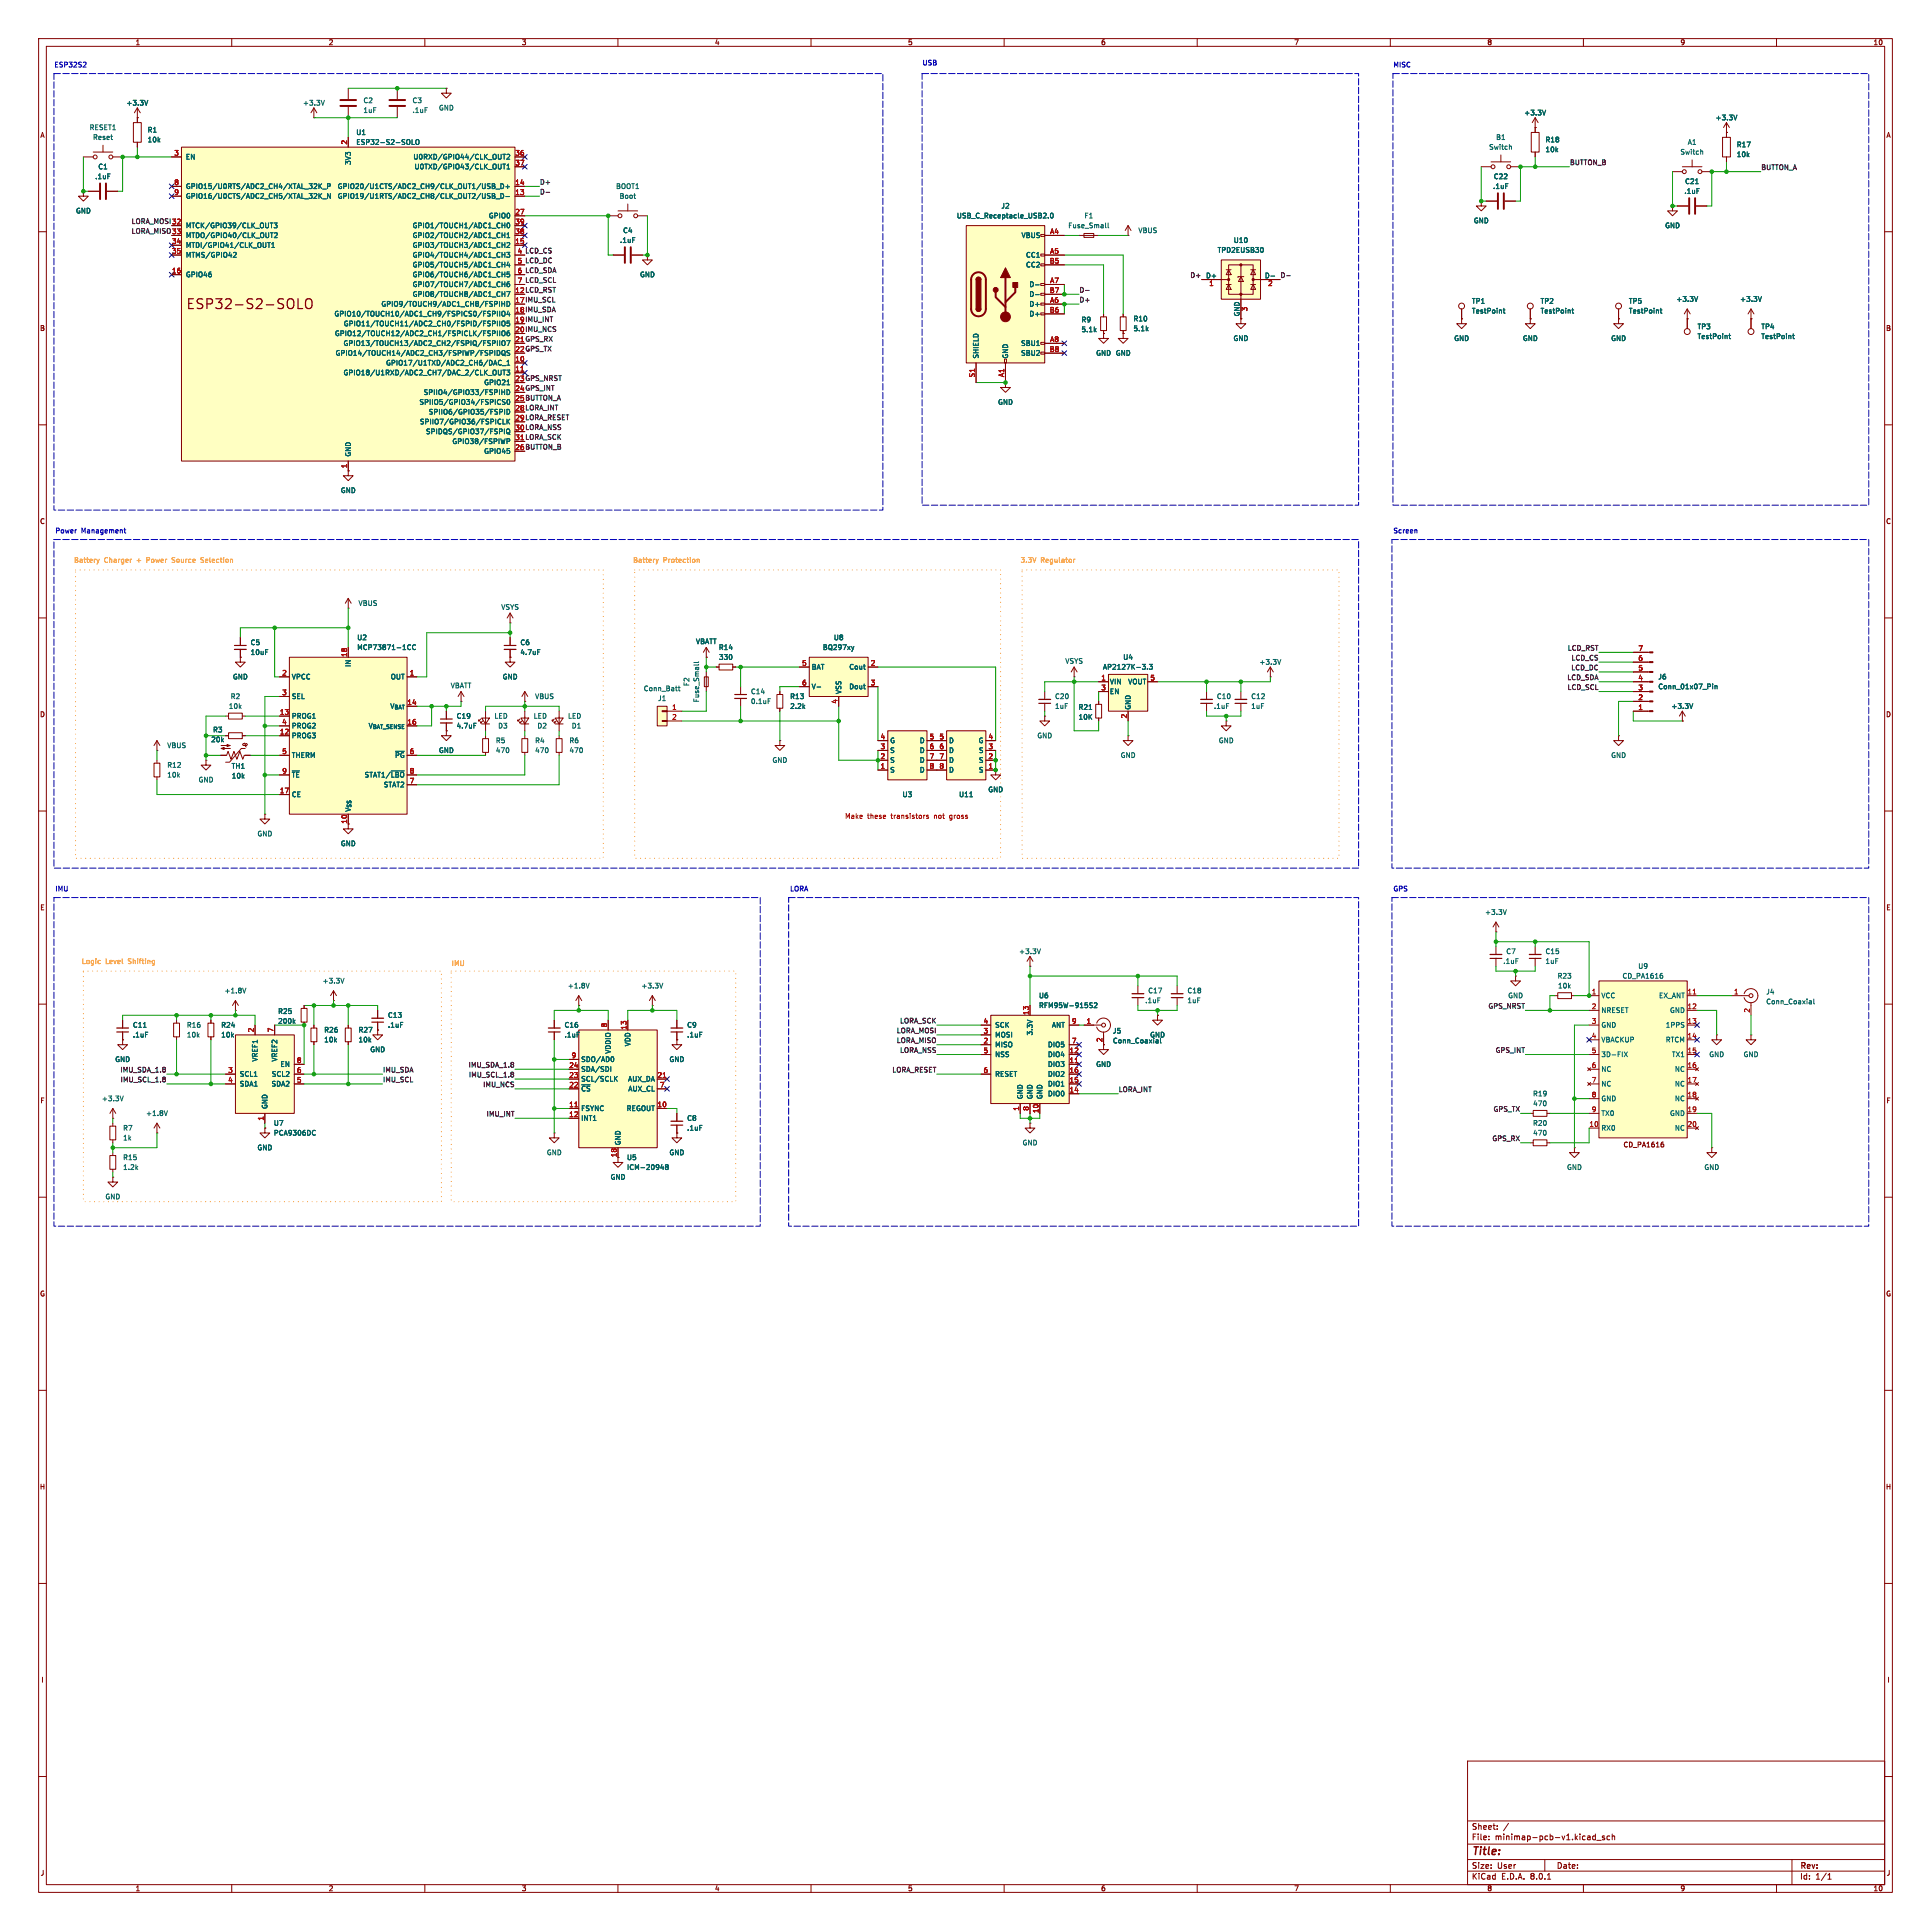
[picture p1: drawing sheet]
<svg xmlns="http://www.w3.org/2000/svg" width="500mm" height="500mm" viewBox="0 0 500 500" stroke-linecap="round" stroke-linejoin="round" font-family="sans-serif">
<defs><g id="words">
<text font-size="3.5" fill="#840000" x="48" y="80.5">ESP32-S2-SOLO</text>
<text font-size="2.8" fill="#840000" x="381" y="480.9">Title:</text>
<g font-size="2.1" fill="#840000">
<text x="381" y="474">Sheet:</text>
<text x="381" y="476.7">File:</text>
<text x="387.1" y="476.7">minimap-pcb-v1.kicad_sch</text>
<text x="381" y="484.1">Size:</text>
<text x="387.7" y="484.1">User</text>
<text x="403" y="484.1">Date:</text>
<text x="466" y="484.3">Rev:</text>
<text x="381" y="486.9">KiCad</text>
<text x="388.7" y="486.9">E.D.A.</text>
<text x="396.3" y="486.9">8.0.1</text>
<text x="466" y="486.9">Id:</text>
<text x="470.1" y="486.9">1/1</text>
</g>
<g font-size="1.8" fill="#840000">
<text x="35" y="11.9">1</text>
<text x="85" y="11.9">2</text>
<text x="135" y="11.9">3</text>
<text x="185" y="11.9">4</text>
<text x="235" y="11.9">5</text>
<text x="285" y="11.9">6</text>
<text x="335" y="11.9">7</text>
<text x="385" y="11.9">8</text>
<text x="435" y="11.9">9</text>
<text x="485" y="11.9">10</text>
<text x="10.3" y="35.9">A</text>
<text x="488.3" y="35.9">A</text>
<text x="133.9" y="65.8">4 LCD_CS</text>
<text x="133.3" y="75.9">12 LCD_RST</text>
<text x="133.3" y="78.5">17 IMU_SCL</text>
<text x="133.3" y="81">18 IMU_SDA</text>
<text x="133.3" y="83.6">19 IMU_INT</text>
<text x="10.3" y="85.9">B</text>
<text x="133.3" y="86.1">20 IMU_NCS</text>
<text x="488.3" y="85.9">B</text>
<text x="133.3" y="91.2">22 GPS_TX</text>
<text x="133.3" y="98.8">23 GPS_NRST</text>
<text x="133.3" y="101.3">24 GPS_INT</text>
<text x="133.3" y="103.9">25 BUTTON_A</text>
<text x="133.3" y="106.4">28 LORA_INT</text>
<text x="133.3" y="109">29 LORA_RESET</text>
<text x="133.3" y="111.5">30 LORA_NSS</text>
<text x="133.3" y="116.6">26 BUTTON_B</text>
<text x="10.3" y="135.9">C</text>
<text x="488.3" y="135.9">C</text>
<text x="10.3" y="185.9">D</text>
<text x="488.3" y="185.9">D</text>
<text x="10.3" y="235.9">E</text>
<text x="488.3" y="235.9">E</text>
<text x="10.3" y="285.9">F</text>
<text x="488.3" y="285.9">F</text>
<text x="159.8" y="299.8" transform="rotate(-90 159.8 299.8)">18</text>
<text x="420.2" y="297.3">CD_PA1616</text>
<text x="10.3" y="335.9">G</text>
<text x="488.3" y="335.9">G</text>
<text x="10.2" y="385.9">H</text>
<text x="488.2" y="385.9">H</text>
<text x="10.6" y="435.9">I</text>
<text x="488.6" y="435.9">I</text>
<text x="10.4" y="485.9">J</text>
<text x="488.4" y="485.9">J</text>
<text x="35" y="489.9">1</text>
<text x="85" y="489.9">2</text>
<text x="135" y="489.9">3</text>
<text x="185" y="489.9">4</text>
<text x="235" y="489.9">5</text>
<text x="285" y="489.9">6</text>
<text x="335" y="489.9">7</text>
<text x="385" y="489.9">8</text>
<text x="435" y="489.9">9</text>
<text x="485" y="489.9">10</text>
</g>
<g font-size="1.8" fill="#0000c2">
<text x="14" y="17.5">ESP32S2</text>
<text x="238.8" y="17">USB</text>
<text x="360.7" y="17.5">MISC</text>
<text x="14.2" y="138.2">Power</text>
<text x="21" y="138.2">Management</text>
<text x="360.7" y="138.2">Screen</text>
<text x="14.2" y="230.9">IMU</text>
<text x="204.5" y="230.9">LORA</text>
<text x="360.7" y="230.9">GPS</text>
</g>
<g font-size="1.8" fill="#006464">
<text x="32.6" y="27.5">+3.3V</text>
<text x="78.3" y="27.5">+3.3V</text>
<text x="94" y="26.9">C2</text>
<text x="94" y="29.4">1uF</text>
<text x="106.7" y="26.9">C3</text>
<text x="106.7" y="29.4">.1uF</text>
<text x="113.5" y="28.8">GND</text>
<text x="23.1" y="33.9">RESET1</text>
<text x="38.1" y="34.5">R1</text>
<text x="92.1" y="35.2">U1</text>
<text x="394.6" y="30.1">+3.3V</text>
<text x="444.1" y="31.3">+3.3V</text>
<text x="24" y="36.4">Reset</text>
<text x="38.1" y="37.1">10k</text>
<text x="48" y="41.5">EN</text>
<text x="92.1" y="37.7">ESP32-S2-SOLO</text>
<text x="106.9" y="41.5">U0RXD/GPIO44/CLK_OUT2</text>
<text x="385.5" y="39">Switch</text>
<text x="387.3" y="36.4">B1</text>
<text x="400.1" y="37.1">R18</text>
<text x="400.1" y="39.6">10k</text>
<text x="435" y="40.2">Switch</text>
<text x="436.9" y="37.7">A1</text>
<text x="449.6" y="38.3">R17</text>
<text x="449.6" y="40.9">10k</text>
<text x="24.5" y="46.6">.1uF</text>
<text x="25.3" y="44">C1</text>
<text x="91" y="42.8" transform="rotate(-90 91 42.8)">3V3</text>
<text x="107.2" y="44">U0TXD/GPIO43/CLK_OUT1</text>
<text x="386.7" y="46.6">C22</text>
<text x="436.2" y="47.9">C21</text>
<text x="48" y="49.1">GPIO15/U0RTS/ADC2_CH4/XTAL_32K_P</text>
<text x="48" y="51.7">GPIO16/U0CTS/ADC2_CH5/XTAL_32K_N</text>
<text x="87.3" y="51.7">GPIO19/U1RTS/ADC2_CH8/CLK_OUT2/USB_D-</text>
<text x="87.3" y="49.1">GPIO20/U1CTS/ADC2_CH9/CLK_OUT1/USB_D+</text>
<text x="159.4" y="49.1">BOOT1</text>
<text x="160.3" y="51.7">Boot</text>
<text x="386.5" y="49.1">.1uF</text>
<text x="436" y="50.4">.1uF</text>
<text x="19.6" y="55.5">GND</text>
<text x="48" y="59.3">MTCK/GPIO39/CLK_OUT3</text>
<text x="106.7" y="59.3">GPIO1/TOUCH1/ADC1_CH0</text>
<text x="126.4" y="56.7">GPIO0</text>
<text x="247.6" y="56.7">USB_C_Receptacle_USB2.0</text>
<text x="259.2" y="54.2">J2</text>
<text x="276.5" y="59.3">Fuse_Small</text>
<text x="280.7" y="56.7">F1</text>
<text x="381.5" y="58">GND</text>
<text x="431" y="59.3">GND</text>
<text x="48" y="61.8">MTDO/GPIO40/CLK_OUT2</text>
<text x="48" y="64.4">MTDI/GPIO41/CLK_OUT1</text>
<text x="106.7" y="64.4">GPIO3/TOUCH3/ADC1_CH2</text>
<text x="106.7" y="61.8">GPIO2/TOUCH2/ADC1_CH1</text>
<text x="160.4" y="63.1">.1uF</text>
<text x="161.2" y="60.6">C4</text>
<text x="264.4" y="61.8">VBUS</text>
<text x="294.7" y="60.6">VBUS</text>
<text x="315.2" y="65.6">TPD2EUSB30</text>
<text x="319.3" y="63.1">U10</text>
<text x="48" y="72">GPIO46</text>
<text x="48" y="66.9">MTMS/GPIO42</text>
<text x="106.7" y="66.9">GPIO4/TOUCH4/ADC1_CH3</text>
<text x="106.7" y="69.4">GPIO5/TOUCH5/ADC1_CH4</text>
<text x="106.7" y="72">GPIO6/TOUCH6/ADC1_CH5</text>
<text x="165.6" y="72">GND</text>
<text x="265.5" y="66.9">CC1</text>
<text x="265.5" y="69.4">CC2</text>
<text x="106.7" y="77.1">GPIO8/TOUCH8/ADC1_CH7</text>
<text x="106.7" y="74.5">GPIO7/TOUCH7/ADC1_CH6</text>
<text x="266.4" y="74.5">D-</text>
<text x="266.4" y="77.1">D-</text>
<text x="312.2" y="72.1">D+</text>
<text x="327.4" y="72.1">D-</text>
<text x="86.5" y="82.1">GPIO10/TOUCH10/ADC1_CH9/FSPICS0/FSPIIO4</text>
<text x="98.6" y="79.6">GPIO9/TOUCH9/ADC1_CH8/FSPIHD</text>
<text x="266.4" y="79.6">D+</text>
<text x="266.4" y="82.1">D+</text>
<text x="279.9" y="83.7">R9</text>
<text x="293.4" y="83.4">R10</text>
<text x="321.1" y="82" transform="rotate(-90 321.1 82)">GND</text>
<text x="381" y="78.8">TP1</text>
<text x="381" y="81.4">TestPoint</text>
<text x="398.8" y="78.8">TP2</text>
<text x="398.8" y="81.4">TestPoint</text>
<text x="421.7" y="78.8">TP5</text>
<text x="421.7" y="81.4">TestPoint</text>
<text x="433.9" y="78.3">+3.3V</text>
<text x="450.4" y="78.3">+3.3V</text>
<text x="86.6" y="87.2">GPIO12/TOUCH12/ADC2_CH1/FSPICLK/FSPIIO6</text>
<text x="88.8" y="89.8">GPIO13/TOUCH13/ADC2_CH2/FSPIQ/FSPIIO7</text>
<text x="88.9" y="84.7">GPIO11/TOUCH11/ADC2_CH0/FSPID/FSPIIO5</text>
<text x="264.3" y="89.8">SBU1</text>
<text x="279.9" y="86.2">5.1k</text>
<text x="293.4" y="86">5.1k</text>
<text x="319.3" y="88.5">GND</text>
<text x="376.4" y="88.5">GND</text>
<text x="394.2" y="88.5">GND</text>
<text x="417.1" y="88.5">GND</text>
<text x="439.4" y="85.4">TP3</text>
<text x="439.4" y="88">TestPoint</text>
<text x="455.9" y="85.4">TP4</text>
<text x="455.9" y="88">TestPoint</text>
<text x="86.8" y="92.3">GPIO14/TOUCH14/ADC2_CH3/FSPIWP/FSPIDQS</text>
<text x="99.8" y="94.8">GPIO17/U1TXD/ADC2_CH6/DAC_1</text>
<text x="253.6" y="93" transform="rotate(-90 253.6 93)">SHIELD</text>
<text x="261.2" y="93" transform="rotate(-90 261.2 93)">GND</text>
<text x="264.3" y="92.3">SBU2</text>
<text x="283.7" y="92.3">GND GND</text>
<text x="88.8" y="97.4">GPIO18/U1RXD/ADC2_CH7/DAC_2/CLK_OUT3</text>
<text x="125.2" y="99.9">GPIO21</text>
<text x="108.5" y="105">SPIIO5/GPIO34/FSPICS0</text>
<text x="109.6" y="102.5">SPIIO4/GPIO33/FSPIHD</text>
<text x="110.9" y="107.5">SPIIO6/GPIO35/FSPID</text>
<text x="258.3" y="105">GND</text>
<text x="108.6" y="110.1">SPIIO7/GPIO36/FSPICLK</text>
<text x="110.2" y="112.6">SPIDQS/GPIO37/FSPIQ</text>
<text x="91" y="118.4" transform="rotate(-90 91 118.4)">GND</text>
<text x="117" y="115.2">GPIO38/FSPIWP</text>
<text x="125.2" y="117.7">GPIO45</text>
<text x="88.1" y="127.9">GND</text>
<text x="92.7" y="157.1">VBUS</text>
<text x="129.7" y="158.1">VSYS</text>
<text x="64.8" y="167.2">C5</text>
<text x="92.4" y="166">U2</text>
<text x="134.6" y="167.2">C6</text>
<text x="180.1" y="167">VBATT</text>
<text x="215.8" y="166">U8</text>
<text x="64.8" y="169.8">10uF</text>
<text x="91" y="172.8" transform="rotate(-90 91 172.8)">IN</text>
<text x="92.4" y="168.5">MCP73871-1CC</text>
<text x="134.6" y="169.8">4.7uF</text>
<text x="186" y="168.5">R14</text>
<text x="186" y="171">330</text>
<text x="210.1" y="173.6">BAT</text>
<text x="213" y="168.5">BQ297xy</text>
<text x="219.8" y="173.6">Cout</text>
<text x="275.7" y="172.1">VSYS</text>
<text x="285.5" y="173.6">AP2127K-3.3</text>
<text x="290.7" y="171">U4</text>
<text x="326" y="172.3">+3.3V</text>
<text x="60.2" y="176.1">GND</text>
<text x="75.4" y="176.1">VPCC</text>
<text x="101.1" y="176.1">OUT</text>
<text x="116.6" y="178.4">VBATT</text>
<text x="130" y="176.1">GND</text>
<text x="166.6" y="179.2">Conn_Batt</text>
<text x="178.7" y="177.8" transform="rotate(-90 178.7 177.8)">F2</text>
<text x="194.3" y="179.9">C14</text>
<text x="210.1" y="178.7">V-</text>
<text x="218" y="179.8" transform="rotate(-90 218 179.8)">VSS</text>
<text x="219.8" y="178.7">Dout</text>
<text x="287.3" y="177.4">VIN</text>
<text x="287.3" y="179.9">EN</text>
<text x="292" y="177.4">VOUT</text>
<text x="429.3" y="176.1">J6</text>
<text x="429.3" y="178.7">Conn_01x07_Pin</text>
<text x="59.1" y="183.7">10k</text>
<text x="59.6" y="181.2">R2</text>
<text x="75.4" y="181.2">SEL</text>
<text x="100.9" y="183.7">V_{BAT}</text>
<text x="138.4" y="181.2">VBUS</text>
<text x="170.3" y="181.7">J1</text>
<text x="181.2" y="182" transform="rotate(-90 181.2 182)">Fuse_Small</text>
<text x="194.3" y="182.5">0.1uF</text>
<text x="204.5" y="183.7">2.2k</text>
<text x="204.5" y="181.2">R13</text>
<text x="273.1" y="181.2">C20</text>
<text x="273.1" y="183.7">1uF</text>
<text x="279.2" y="184">R21</text>
<text x="293" y="183.9" transform="rotate(-90 293 183.9)">GND</text>
<text x="314.2" y="183.7">.1uF</text>
<text x="315" y="181.2">C10</text>
<text x="323.9" y="181.2">C12</text>
<text x="323.9" y="183.7">1uF</text>
<text x="432.7" y="183.7">+3.3V</text>
<text x="55" y="189.8">R3</text>
<text x="75.4" y="191.4">PROG3</text>
<text x="75.4" y="186.3">PROG1</text>
<text x="75.4" y="188.8">PROG2</text>
<text x="95.3" y="188.8">V_{BAT_SENSE}</text>
<text x="118.1" y="186.3">C19</text>
<text x="118.1" y="188.8">4.7uF</text>
<text x="127.9" y="186.3">LED</text>
<text x="128.9" y="188.8">D3</text>
<text x="138.1" y="186.3">LED</text>
<text x="139" y="188.8">D2</text>
<text x="147" y="186.3">LED</text>
<text x="147.9" y="188.8">D1</text>
<text x="268.5" y="191.4">GND</text>
<text x="279.2" y="186.5">10K</text>
<text x="43.2" y="193.9">VBUS</text>
<text x="54.6" y="192.4">20k</text>
<text x="75.4" y="196.4">THERM</text>
<text x="102.2" y="196.4">~{PG}</text>
<text x="113.5" y="195.2">GND</text>
<text x="128.3" y="192.6">R5</text>
<text x="128.3" y="195.2">470</text>
<text x="138.4" y="192.6">R4</text>
<text x="138.4" y="195.2">470</text>
<text x="147.3" y="192.6">R6</text>
<text x="147.3" y="195.2">470</text>
<text x="199.9" y="197.7">GND</text>
<text x="230.4" y="197.7">S</text>
<text x="230.4" y="195.2">S</text>
<text x="230.4" y="192.6">G</text>
<text x="238" y="192.6">D</text>
<text x="238" y="195.2">D</text>
<text x="238" y="197.7">D</text>
<text x="245.6" y="192.6">D</text>
<text x="245.6" y="195.2">D</text>
<text x="245.6" y="197.7">D</text>
<text x="253.3" y="192.6">G</text>
<text x="253.3" y="197.7">S</text>
<text x="253.3" y="195.2">S</text>
<text x="290.1" y="196.4">GND</text>
<text x="315.5" y="192.6">GND</text>
<text x="417.1" y="196.4">GND</text>
<text x="43.2" y="201.5">10k</text>
<text x="43.2" y="199">R12</text>
<text x="51.3" y="202.8">GND</text>
<text x="59.9" y="199.2">TH1</text>
<text x="59.9" y="201.8">10k</text>
<text x="75.4" y="201.5">~{TE}</text>
<text x="94.3" y="201.5">STAT1/~{LBO}</text>
<text x="230.4" y="200.3">S</text>
<text x="238" y="200.3">D</text>
<text x="245.6" y="200.3">D</text>
<text x="253.3" y="200.3">S</text>
<text x="75.4" y="206.6">CE</text>
<text x="99.3" y="204.1">STAT2</text>
<text x="233.6" y="206.6">U3</text>
<text x="248.2" y="206.6">U11</text>
<text x="255.8" y="205.3">GND</text>
<text x="91" y="210.3" transform="rotate(-90 91 210.3)">V_{SS}</text>
<text x="66.5" y="216.8">GND</text>
<text x="88.1" y="219.3">GND</text>
<text x="384.4" y="237.1">+3.3V</text>
<text x="263.8" y="247.2">+3.3V</text>
<text x="389.1" y="249.8">.1uF</text>
<text x="389.9" y="247.2">C7</text>
<text x="400.1" y="247.2">C15</text>
<text x="400.1" y="249.8">1uF</text>
<text x="424.1" y="251.1">U9</text>
<text x="58" y="257.4">+1.8V</text>
<text x="83.4" y="254.9">+3.3V</text>
<text x="146.9" y="256.1">+1.8V</text>
<text x="166" y="256.1">+3.3V</text>
<text x="297.2" y="257.4">C17</text>
<text x="307.4" y="257.4">C18</text>
<text x="403.2" y="253.6">R23</text>
<text x="403.3" y="256.1">10k</text>
<text x="420" y="253.6">CD_PA1616</text>
<text x="457.2" y="257.7">J4</text>
<text x="71.9" y="262.7">R25</text>
<text x="100.3" y="263.7">C13</text>
<text x="268.9" y="258.7">U6</text>
<text x="268.9" y="261.2">RFM95W-915S2</text>
<text x="296.4" y="259.9">.1uF</text>
<text x="307.4" y="259.9">1uF</text>
<text x="390.4" y="258.7">GND</text>
<text x="414.5" y="258.7">VCC</text>
<text x="414.5" y="262.5">NRESET</text>
<text x="429.5" y="258.7">EX_ANT</text>
<text x="432.3" y="262.5">GND</text>
<text x="457.2" y="260.2">Conn_Coaxial</text>
<text x="34.3" y="268.8">.1uF</text>
<text x="34.3" y="266.3">C11</text>
<text x="48.3" y="268.8">10k</text>
<text x="48.3" y="266.3">R16</text>
<text x="57.2" y="268.8">10k</text>
<text x="57.2" y="266.3">R24</text>
<text x="71.9" y="265.3">200k</text>
<text x="83.8" y="267.6">R26</text>
<text x="92.7" y="267.6">R27</text>
<text x="100.3" y="266.3">.1uF</text>
<text x="146.1" y="268.8">.1uF</text>
<text x="146.1" y="266.3">C16</text>
<text x="177.8" y="266.3">C9</text>
<text x="177.8" y="268.8">.1uF</text>
<text x="257.6" y="268.8">MOSI</text>
<text x="257.6" y="266.3">SCK</text>
<text x="267.6" y="268.2" transform="rotate(-90 267.6 268.2)">3.3V</text>
<text x="272.3" y="266.3">ANT</text>
<text x="288" y="267.8">J5</text>
<text x="297.7" y="268.8">GND</text>
<text x="414.5" y="266.3">GND</text>
<text x="431.2" y="266.3">1PPS</text>
<text x="29.7" y="275.2">GND</text>
<text x="66.9" y="275" transform="rotate(-90 66.9 275)">VREF1</text>
<text x="72" y="275" transform="rotate(-90 72 275)">VREF2</text>
<text x="83.8" y="270.1">10k</text>
<text x="92.7" y="270.1">10k</text>
<text x="95.8" y="272.6">GND</text>
<text x="150.4" y="275.2">SDO/AD0</text>
<text x="158.3" y="273" transform="rotate(-90 158.3 273)">VDDIO</text>
<text x="163.4" y="271" transform="rotate(-90 163.4 271)">VDD</text>
<text x="173.2" y="275.2">GND</text>
<text x="257.6" y="271.4">MISO</text>
<text x="257.6" y="273.9">NSS</text>
<text x="271.2" y="273.9">DIO4</text>
<text x="271.2" y="271.4">DIO5</text>
<text x="288" y="270.4">Conn_Coaxial</text>
<text x="414.5" y="270.1">VBACKUP</text>
<text x="414.5" y="273.9">3D-FIX</text>
<text x="431.2" y="270.1">RTCM</text>
<text x="432.8" y="273.9">TX1</text>
<text x="442.5" y="273.9">GND</text>
<text x="451.4" y="273.9">GND</text>
<text x="62" y="279">SCL1</text>
<text x="62" y="281.5">SDA1</text>
<text x="70.2" y="281.5">SDA2</text>
<text x="70.3" y="279">SCL2</text>
<text x="72.5" y="276.5">EN</text>
<text x="150.4" y="280.3">SCL/SCLK</text>
<text x="150.4" y="277.7">SDA/SDI</text>
<text x="162.5" y="280.3">AUX_DA</text>
<text x="257.6" y="279">RESET</text>
<text x="271.2" y="276.5">DIO3</text>
<text x="271.2" y="281.5">DIO1</text>
<text x="271.2" y="279">DIO2</text>
<text x="283.7" y="276.5">GND</text>
<text x="414.5" y="277.7">NC</text>
<text x="414.5" y="281.5">NC</text>
<text x="433.6" y="277.7">NC</text>
<text x="433.6" y="281.5">NC</text>
<text x="26.3" y="285.3">+3.3V</text>
<text x="69.4" y="287.3" transform="rotate(-90 69.4 287.3)">GND</text>
<text x="150.4" y="287.9">FSYNC</text>
<text x="150.4" y="282.8">~{CS}</text>
<text x="162.2" y="287.9">REGOUT</text>
<text x="162.6" y="282.8">AUX_CL</text>
<text x="265" y="284.7" transform="rotate(-90 265 284.7)">GND</text>
<text x="267.6" y="284.7" transform="rotate(-90 267.6 284.7)">GND</text>
<text x="270.1" y="284.7" transform="rotate(-90 270.1 284.7)">GND</text>
<text x="271.2" y="284.1">DIO0</text>
<text x="396.8" y="284.1">R19</text>
<text x="396.9" y="286.6">470</text>
<text x="414.5" y="285.3">GND</text>
<text x="433.6" y="285.3">NC</text>
<text x="31.8" y="293">R7</text>
<text x="37.7" y="289.2">+1.8V</text>
<text x="70.8" y="291.7">U7</text>
<text x="150.4" y="290.4">INT1</text>
<text x="177.8" y="290.4">C8</text>
<text x="177.8" y="293">.1uF</text>
<text x="396.8" y="291.7">R20</text>
<text x="414.5" y="293">RX0</text>
<text x="414.5" y="289.2">TX0</text>
<text x="432.3" y="289.2">GND</text>
<text x="433.6" y="293">NC</text>
<text x="31.8" y="295.5">1k</text>
<text x="66.5" y="298">GND</text>
<text x="70.8" y="294.2">PCA9306DC</text>
<text x="141.5" y="299.3">GND</text>
<text x="160.9" y="296.7" transform="rotate(-90 160.9 296.7)">GND</text>
<text x="173.2" y="299.3">GND</text>
<text x="264.7" y="296.8">GND</text>
<text x="396.9" y="294.2">470</text>
<text x="31.8" y="303.1">1.2k</text>
<text x="31.8" y="300.6">R15</text>
<text x="158" y="305.7">GND</text>
<text x="162.2" y="300.6">U5</text>
<text x="162.2" y="303.1">ICM-20948</text>
<text x="405.6" y="303.1">GND</text>
<text x="441.2" y="303.1">GND</text>
<text x="27.2" y="310.7">GND</text>
</g>
<g font-size="1.8" fill="#a90000">
<text x="45" y="40.4">3</text>
<text x="89.9" y="37.5" transform="rotate(-90 89.9 37.5)">2</text>
<text x="133.3" y="40.4">36</text>
<text x="133.3" y="42.9">37</text>
<text x="45" y="48">8</text>
<text x="45" y="50.5">9</text>
<text x="133.3" y="50.5">13</text>
<text x="133.3" y="48">14</text>
<text x="44.4" y="58.2">32</text>
<text x="133.3" y="55.6">27</text>
<text x="133.3" y="58.2">39</text>
<text x="44.4" y="63.2">34</text>
<text x="44.4" y="65.8">35</text>
<text x="44.4" y="60.7">33</text>
<text x="133.3" y="63.2">15</text>
<text x="133.3" y="60.7">38</text>
<text x="133.9" y="65.8">4</text>
<text x="271.8" y="60.7">A4</text>
<text x="271.8" y="65.8">A5</text>
<text x="44.4" y="70.9">16</text>
<text x="133.9" y="68.3">5</text>
<text x="133.9" y="70.9">6</text>
<text x="271.7" y="68.3">B5</text>
<text x="133.3" y="75.9">12</text>
<text x="133.9" y="73.4">7</text>
<text x="271.7" y="75.9">B7</text>
<text x="271.8" y="73.4">A7</text>
<text x="313" y="74.4">1</text>
<text x="328.2" y="74.4">2</text>
<text x="133.3" y="78.5">17</text>
<text x="133.3" y="81">18</text>
<text x="133.3" y="83.6">19</text>
<text x="271.7" y="81">B6</text>
<text x="271.8" y="78.5">A6</text>
<text x="323.3" y="80.7" transform="rotate(-90 323.3 80.7)">3</text>
<text x="133.3" y="88.6">21 GPS_RX</text>
<text x="133.3" y="86.1">20</text>
<text x="133.3" y="88.6">21</text>
<text x="271.8" y="88.6">A8</text>
<text x="133.3" y="93.7">10</text>
<text x="133.3" y="91.2">22</text>
<text x="271.7" y="91.2">B8</text>
<text x="133.3" y="96.3">11</text>
<text x="133.3" y="98.8">23</text>
<text x="133.3" y="101.3">24</text>
<text x="252.5" y="97.8" transform="rotate(-90 252.5 97.8)">S1</text>
<text x="260.1" y="97.8" transform="rotate(-90 260.1 97.8)">A1</text>
<text x="133.3" y="103.9">25</text>
<text x="133.3" y="106.4">28</text>
<text x="133.3" y="109">29</text>
<text x="133.3" y="111.5">30</text>
<text x="133.3" y="114">31 LORA_SCK</text>
<text x="133.3" y="116.6">26</text>
<text x="133.3" y="114">31</text>
<text x="89.9" y="121.4" transform="rotate(-90 89.9 121.4)">1</text>
<text x="89.9" y="170.2" transform="rotate(-90 89.9 170.2)">18</text>
<text x="207.6" y="172.5">5</text>
<text x="225.4" y="172.5">2</text>
<text x="424.1" y="173.7">5</text>
<text x="424.1" y="171.2">6</text>
<text x="424.1" y="168.7">7</text>
<text x="73" y="175">2</text>
<text x="106" y="175">1</text>
<text x="207.6" y="177.5">6</text>
<text x="225.4" y="177.5">3</text>
<text x="285" y="176.3">1</text>
<text x="285" y="178.8">3</text>
<text x="297.7" y="176.3">5</text>
<text x="424.1" y="178.8">3</text>
<text x="424.1" y="176.3">4</text>
<text x="72.3" y="185.2">13</text>
<text x="73" y="180.1">3</text>
<text x="105.4" y="182.6">14</text>
<text x="173.9" y="183.9">1</text>
<text x="216.9" y="182.3" transform="rotate(-90 216.9 182.3)">4</text>
<text x="424.1" y="183.9">1</text>
<text x="424.1" y="181.4">2</text>
<text x="72.3" y="190.2">12</text>
<text x="73" y="187.7">4</text>
<text x="105.4" y="187.7">16</text>
<text x="173.9" y="186.4">2</text>
<text x="227.9" y="191.5">4</text>
<text x="240.6" y="191.5">5</text>
<text x="243.1" y="191.5">5</text>
<text x="255.8" y="191.5">4</text>
<text x="291.8" y="186.1" transform="rotate(-90 291.8 186.1)">2</text>
<text x="73" y="195.3">5</text>
<text x="106" y="195.3">6</text>
<text x="227.9" y="196.6">2</text>
<text x="227.9" y="194.1">3</text>
<text x="240.6" y="194.1">6</text>
<text x="240.6" y="196.6">7</text>
<text x="243.1" y="194.1">6</text>
<text x="243.1" y="196.6">7</text>
<text x="255.8" y="196.6">2</text>
<text x="255.8" y="194.1">3</text>
<text x="73" y="200.4">9</text>
<text x="106" y="202.9">7</text>
<text x="106" y="200.4">8</text>
<text x="227.9" y="199.1">1</text>
<text x="240.6" y="199.1">8</text>
<text x="243.1" y="199.1">8</text>
<text x="255.8" y="199.1">1</text>
<text x="72.3" y="205.5">17</text>
<text x="89.9" y="213.4" transform="rotate(-90 89.9 213.4)">10</text>
<text x="412" y="257.6">1</text>
<text x="436.8" y="257.6">11</text>
<text x="448.9" y="257.6">1</text>
<text x="266.4" y="262.9" transform="rotate(-90 266.4 262.9)">13</text>
<text x="412" y="261.4">2</text>
<text x="436.8" y="261.4">12</text>
<text x="453.1" y="262.3" transform="rotate(-90 453.1 262.3)">2</text>
<text x="65.8" y="267.4" transform="rotate(-90 65.8 267.4)">2</text>
<text x="70.9" y="267.4" transform="rotate(-90 70.9 267.4)">7</text>
<text x="157.2" y="266.1" transform="rotate(-90 157.2 266.1)">8</text>
<text x="162.3" y="266.7" transform="rotate(-90 162.3 266.7)">13</text>
<text x="254.6" y="267.7">3</text>
<text x="254.6" y="265.2">4</text>
<text x="277.4" y="265.2">9</text>
<text x="281.2" y="265.2">1</text>
<text x="285.5" y="269.9" transform="rotate(-90 285.5 269.9)">2</text>
<text x="412" y="265.2">3</text>
<text x="412" y="269">4</text>
<text x="436.8" y="265.2">13</text>
<text x="436.8" y="269">14</text>
<text x="76.8" y="275.3">8</text>
<text x="147.9" y="274.1">9</text>
<text x="254.6" y="270.3">2</text>
<text x="254.6" y="272.8">5</text>
<text x="276.8" y="275.3">11</text>
<text x="276.8" y="272.8">12</text>
<text x="277.4" y="270.3">7</text>
<text x="412" y="272.8">5</text>
<text x="436.8" y="272.8">15</text>
<text x="59" y="277.9">3</text>
<text x="59" y="280.4">4</text>
<text x="76.8" y="280.4">5</text>
<text x="76.8" y="277.9">6</text>
<text x="147.3" y="281.7">22</text>
<text x="147.3" y="279.1">23</text>
<text x="147.3" y="276.6">24</text>
<text x="170.1" y="279.1">21</text>
<text x="170.7" y="281.7">7</text>
<text x="254.6" y="277.9">6</text>
<text x="276.8" y="280.4">15</text>
<text x="276.8" y="277.9">16</text>
<text x="412" y="276.6">6</text>
<text x="412" y="280.4">7</text>
<text x="436.8" y="276.6">16</text>
<text x="436.8" y="280.4">17</text>
<text x="147.3" y="286.8">11</text>
<text x="170.1" y="286.8">10</text>
<text x="263.9" y="287.7" transform="rotate(-90 263.9 287.7)">1</text>
<text x="266.4" y="287.7" transform="rotate(-90 266.4 287.7)">8</text>
<text x="276.8" y="283">14</text>
<text x="412" y="284.2">8</text>
<text x="436.8" y="284.2">18</text>
<text x="68.3" y="290.3" transform="rotate(-90 68.3 290.3)">1</text>
<text x="147.3" y="289.3">12</text>
<text x="269" y="288.3" transform="rotate(-90 269 288.3)">10</text>
<text x="411.4" y="291.8">10</text>
<text x="412" y="288">9</text>
<text x="436.8" y="288">19</text>
<text x="436.8" y="291.8">20</text>
</g>
<g font-size="1.8" fill="#0f0f0f">
<text x="139.7" y="47.9">D+</text>
<text x="406.4" y="42.8">BUTTON_B</text>
<text x="455.9" y="44.1">BUTTON_A</text>
<text x="139.7" y="50.4">D-</text>
<text x="34" y="58.1">LORA_MOSI32</text>
<text x="34" y="60.6">LORA_MISO33</text>
<text x="133.9" y="68.3">5 LCD_DC</text>
<text x="133.9" y="70.9">6 LCD_SDA</text>
<text x="133.9" y="73.4">7 LCD_SCL</text>
<text x="279.4" y="75.8">D-</text>
<text x="308.1" y="72">D+</text>
<text x="331.5" y="72">D-</text>
<text x="279.4" y="78.4">D+</text>
<text x="405.8" y="168.6">LCD_RST</text>
<text x="406.7" y="173.6">LCD_DC</text>
<text x="406.8" y="171.1">LCD_CS</text>
<text x="405.7" y="176.2">LCD_SDA</text>
<text x="405.8" y="178.7">LCD_SCL</text>
<text x="385.3" y="261.3">GPS_NRST</text>
<text x="232.1" y="267.6">LORA_MOSI</text>
<text x="232.9" y="265.1">LORA_SCK</text>
<text x="232.1" y="270.2">LORA_MISO</text>
<text x="232.9" y="272.7">LORA_NSS</text>
<text x="387.1" y="272.7">GPS_INT</text>
<text x="31.1" y="277.8">IMU_SDA_1.8</text>
<text x="31.1" y="280.3">IMU_SCL_1.8</text>
<text x="99.1" y="280.3">IMU_SCL</text>
<text x="99.1" y="277.8">IMU_SDA</text>
<text x="121.2" y="276.5">IMU_SDA_1.8</text>
<text x="121.3" y="279.1">IMU_SCL_1.8</text>
<text x="125" y="281.6">IMU_NCS</text>
<text x="230.9" y="277.8">LORA_RESET</text>
<text x="289.6" y="282.9">LORA_INT</text>
<text x="386.6" y="287.9">GPS_TX</text>
<text x="125.9" y="289.2">IMU_INT</text>
<text x="386.3" y="295.6">GPS_RX</text>
</g>
<g font-size="1.8" fill="#ff9800">
<text x="19" y="145.8">Battery</text>
<text x="26.9" y="145.8">Charger</text>
<text x="35.5" y="145.8">+</text>
<text x="38.2" y="145.8">Power</text>
<text x="45" y="145.8">Source</text>
<text x="52.7" y="145.8">Selection</text>
<text x="163.8" y="145.8">Battery</text>
<text x="171.7" y="145.8">Protection</text>
<text x="264.2" y="145.8">3.3V</text>
<text x="269.4" y="145.8">Regulator</text>
<text x="21.1" y="249.7">Logic</text>
<text x="27.3" y="249.7">Level</text>
<text x="33.3" y="249.7">Shifting</text>
<text x="116.8" y="250.2">IMU</text>
</g>
<g font-size="1.8" fill="#ff080f">
<text x="218.7" y="212.1">Make</text>
<text x="224.6" y="212.1">these</text>
<text x="230.8" y="212.1">transistors</text>
<text x="242.2" y="212.1">not</text>
<text x="246.4" y="212.1">gross</text>
</g>
</g></defs>
<g fill="none" stroke="#840000" stroke-width=".26">
<path d="M10 10h480v480h-480zM12 12h476v476h-476zM60 10v2M110 10v2M160 10v2M210 10v2M260 10v2M310 10v2M360 10v2M410 10v2M460 10v2M10 60h2"/>
<path d="M488 60h2M10 110h2M488 110h2M10 160h2M488 160h2M10 210h2M488 210h2M10 260h2M488 260h2M10 310h2M488 310h2M10 360h2"/>
<path d="M488 360h2M10 410h2M488 410h2M380 456h108v32h-108zM10 460h2M380 477.5h108M380 471.5h108M385.5 476.2v.2M385.5 475.5v.1M387.7 473.5v.2M387.7 472.8v.1M390.6 472.1l-1.3 1.9"/>
<path d="M412.4 476.1l.3 .3 .4-.1M413.1 474.9v1.5M413.1 475.5l-.4-.1-.3 .3M413.5 476.5h1.1M415.5 475.5l-.4-.1-.2 .2 .1 .2 .5 .2v.3h-.6M416.8 475.5l-.4-.1-.3 .3 .1 .6h.6M417.5 475.5h.5l.1 .9M417.5 474.9v1.5M488 460h2M60 488v2M110 488v2M160 488v2"/>
<path d="M210 488v2M260 488v2M310 488v2M360 488v2M380 484.5h108M380 481.5h108M400 481.5v3M400.7 486.6h.8M410 488v2M460 488v2M464 481.5v6.5M473.3 486.6h.9"/>
<path d="M473.3 485.5l.4-.4v1.5"/>
</g>
<path d="M209.5 170.2h15.3v10.1h-15.3z" fill="#ffffc2"/>
<g fill="none" stroke="#840000" stroke-width=".26">
<path d="M433.1 44.4h2.5M435.6 43.2h5.1M438.1 41.4v1.8M440.7 44.4h2.5M453.4 82.5v2.6M62.2 170.2v1.2h1.3l-1.3 1.3-1.2-1.3h1.2M62.2 170.2h.1M62.2 165.1v2M62.2 168.1v2.1M207 172.7h2.5M207 177.8h2.5M209.5 170.2h15.3v10.1h-15.3z"/>
<path d="M224.8 172.7h2.5M224.8 177.8h2.5M39.9 197.6h1.5v3.6h-1.5zM40.6 194.3h.1M40.6 191.8v2.5M40.6 196.8v.8M40.6 191.8l-.7 1.2M40.6 191.8l.8 1.2M53.3 196.8v1.3h1.3l-1.3 1.3-1.2-1.3h1.2M53.3 196.8h.1M57.1 195.6h1.6l.4-1 .7 2 .8-2 .7 2 .8-2 .8 2 .3-1h1.6M58.4 190.5h.8"/>
<path d="M58.4 185.4h.8M59.2 189.7h3.5v1.6h-3.5zM59.2 184.7h3.5v1.5h-3.5zM62.7 190.5h.8M62.7 185.4h.8M63.4 192.4l-.5 .2v.3l.9 .1 .2-.2-.1-.2-.4 .1 .3 .7M63.5 193.8h-1l-3.1 3.6h-1M217.2 180.3v2.6M40.6 201.2v.7M68.6 210.8v1.3h1.2l-1.2 1.3-1.3-1.3h1.3M68.6 210.8h.1M31.7 269.2v1.3h1.3l-1.3 1.3-1.2-1.3h1.2"/>
<path d="M31.7 269.2h.1M31.7 264.2v2M31.7 267.2v2M45 264.9h1.5v3.6h-1.5zM45.7 264.2v.7M45.7 268.5v.7M53.8 264.9h1.6v3.6h-1.6zM54.6 264.2v.7M54.6 268.5v.7M29.2 289.6h.1M29.2 287l-.8 1.3M29.2 287v2.6"/>
<path d="M29.2 287l.8 1.3"/>
<circle cx="436.1" cy="44.4" r=".51"/>
<circle cx="440.2" cy="44.4" r=".51"/>
<circle cx="453.4" cy="85.9" r=".76"/>
</g>
<path d="M440.5 39.1l.4 .2v.6M464.1 86.9h.5M464.3 86.4v1.1l.3 .2M211.5 177.9h1M221.1 167.4l-.3 .8M37.1 266h.7M31.9 283.8l-.4 1.3" fill="none" stroke="#006464" stroke-width=".26"/>
<g fill="#840000" stroke="#840000" stroke-width=".26">
<path d="M57.3 193h2.3l-.8 .3v-.5l.8 .2z"/>
<path d="M57.3 193.8l.7-.3v.6l-.7-.3h2.3z"/>
</g>
<path d="M60.7 168.1h3.1M30.2 266.2h3.1" fill="none" stroke="#840000" stroke-width=".33"/>
<path d="M60.7 167.1h3.1M30.2 267.2h3.1" fill="none" stroke="#840000" stroke-width=".3"/>
<path d="M61 268h15.2v20.3h-15.2z" fill="#ffffc2"/>
<g fill="none" stroke="#840000" stroke-width=".26">
<path d="M436.9 82.5v2.6M61 259.1l-.8 1.2M61 259.1v2.5M61 259.1l.7 1.2M58.4 278.1h2.6M61 268h15.2v20.3h-15.2zM61 261.6h.1M66 265.4v2.6M71.1 265.4v2.6M76.2 278.1h2.5M76.2 275.6h2.5M28.4 299.2h1.6v3.6h-1.6z"/>
<path d="M28.4 291.6h1.6v3.5h-1.6zM29.2 290.8v.8M29.2 295.1v.8M29.2 298.4v.8M40.6 293.4h.1M40.6 290.8l-.7 1.3M40.6 290.8v2.6M40.6 290.8l.8 1.3M58.4 280.7h2.6M68.6 292.1v1.3h1.2l-1.2 1.2-1.3-1.2h1.3M68.6 292.1h.1M68.6 288.3v2.5"/>
<path d="M76.2 280.7h2.5M143.5 293.4v1.2h1.3l-1.3 1.3-1.3-1.3h1.3M143.5 293.4h.1M160 299.7v1.3h1.3l-1.3 1.3-1.3-1.3h1.3M29.2 304.8v1.3h1.3l-1.3 1.2-1.3-1.2h1.3M29.2 304.8h.1M29.2 302.8v.7"/>
<circle cx="436.9" cy="85.9" r=".76"/>
</g>
<path d="M447.6 86.9h.5M447.8 86.4v1.1l.3 .2M63.7 255.8l-.4 1.3M43.4 287.6l-.5 1.3M81.4 292.7l.2 .1M81.6 293.8l-.2 .1" fill="none" stroke="#006464" stroke-width=".26"/>
<path d="M149.9 266.7h20.3v30.5h-20.3z" fill="#ffffc2"/>
<g fill="none" stroke="#840000" stroke-width=".26">
<path d="M436.9 82.5h.1M436.9 80l-.8 1.3M436.9 80v2.5M436.9 80l.7 1.3M453.4 82.5h.1M453.4 80l-.8 1.3M453.4 80v2.5M453.4 80l.8 1.3M147.3 279.4h2.6M147.3 276.9h2.6M147.3 274.3h2.6M149.9 266.7h20.3v30.5h-20.3z"/>
<path d="M157.5 264.2v2.5M162.6 264.2v2.5M170.2 279.4h2.5M147.3 287h2.6M147.3 289.6h2.6M147.3 281.9h2.6M160 297.2v2.5M170.2 287h2.5M170.2 281.9h2.5M175.3 293.4v1.2h1.2l-1.2 1.3-1.3-1.3h1.3M175.3 293.4h.1"/>
</g>
<path d="M171.7 279h.7M148.8 286.6h.8" fill="none" stroke="#a90000" stroke-width=".26"/>
<path d="M439.6 76.8l-.4 1.2M456.1 76.8l-.4 1.2M158.1 276.2v1.2M158.6 273.6a.79 .79 0 0 1 0 1.3M159.3 279.3l.5 .7M159.8 278.7l-.7 .7M171.1 302.4h.8M171.7 302v.8M172.5 302.1l-.2-.2 .2-.3 .5 .2-.2 .3M172.5 302.1l-.2 .3 .2 .4 .5-.2-.2-.5M172.5 302.1h.3" fill="none" stroke="#006464" stroke-width=".26"/>
<path d="M170.2 182.9h2.5v5.1h-2.5z" fill="#ffffc2"/>
<g fill="none" stroke="#840000" stroke-width=".26">
<path d="M132.1 170.2v1.2h1.2l-1.2 1.3-1.3-1.3h1.3M132.1 170.2h.1M132.1 165.1v2M132.1 168.1v2.1M135.9 179.1v2.5M135.9 179.1l-.8 1.2M135.9 179.1l.8 1.2M182.4 175.3h1v2.5h-1zM182.9 170.2h.1M182.9 167.6v2.6M182.9 174v5.1M182.9 167.6l-.8 1.3"/>
<path d="M182.9 167.6l.7 1.3M185.4 172.7h.8M186.2 172h3.5v1.5h-3.5zM189.7 172.7h.8M134.6 186.2l-.5 .5v-.3v.3h.3M134.9 185.9h2l-1 1.6zM134.9 187.5h2M135.1 191.3h1.6v3.5h-1.6zM135.1 186.7l-.5 .5v-.3v.3h.3M135.9 181.6h.1M135.9 184.1v5.1M135.9 190.5v.8"/>
<path d="M135.9 194.8v.8M143.5 186.2l-.5 .5v-.3v.3h.3M143.8 185.9h2l-1 1.6zM143.8 187.5h2M144 191.3h1.5v3.5h-1.5zM144 186.7l-.5 .5v-.3v.3h.3M144.8 184.1v5.1M144.8 190.5v.8M144.8 194.8v.8M170.2 182.9h2.5v5.1h-2.5zM171.4 186.6h1.3v.2h-1.3zM171.4 184h1.3v.3h-1.3z"/>
<path d="M172.7 184.1h3.8M172.7 186.7h3.8"/>
</g>
<path d="M139.2 168.2h.6M175.6 178h.5M175.8 177.6v1.1l.3 .2M180.9 172v.1M180.9 171.4l-.2 .1h-1.1" fill="none" stroke="#006464" stroke-width=".26"/>
<path d="M130.6 168.1h3" fill="none" stroke="#840000" stroke-width=".33"/>
<path d="M130.6 167.1h3" fill="none" stroke="#840000" stroke-width=".3"/>
<path d="M74.9 170.2h30.5v40.6h-30.5z" fill="#ffffc2"/>
<g fill="none" stroke="#840000" stroke-width=".26">
<path d="M396.5 34.3h2v5.1h-2zM397.5 33h.1M397.5 30.5l-.8 1.2M397.5 30.5v3.8M397.5 39.4v1.2M397.5 30.5l.8 1.2M446 35.6h2.1v5h-2.1zM447 34.3h.1M447 31.7v3.9M447 31.7l-.7 1.3M447 31.7l.8 1.3M383.5 43.2h2.6"/>
<path d="M384.8 52.1h2.8M386.1 41.9h5.1M388.6 40.1v1.8M389.6 52.1h2.8M391.2 43.2h2.5M433.1 53.3v1.3h1.2l-1.2 1.3-1.3-1.3h1.3M433.1 53.3h.1M447 40.6v1.3M378.5 82.5v1.3h1.2l-1.2 1.3-1.3-1.3h1.3M378.5 82.5h.1M378.5 80v2.5M396.2 82.5v1.3h1.3l-1.3 1.3-1.2-1.3h1.2"/>
<path d="M396.2 82.5h.1M419.1 82.5v1.3h1.3l-1.3 1.3-1.3-1.3h1.3M419.1 82.5h.1M419.1 80v2.5M72.4 175.3h2.5M74.9 170.2h30.5v40.6h-30.5zM90.2 167.6v2.6M105.4 175.3h2.5M119.4 179.1l-.8 1.2M119.4 179.1v2.5M119.4 179.1l.7 1.2M191.8 177.8v2"/>
<path d="M201.2 179.8h1.5v3.6h-1.5zM201.9 179.1v.7M72.4 190.5h2.5M72.4 185.4h2.5M72.4 180.3h2.5M72.4 188h2.5M72.4 195.6h2.5M105.4 195.6h2.5M115.6 189.2v1.3h1.2l-1.2 1.3-1.3-1.3h1.3M115.6 189.2h.1M115.6 184.1v2.1M115.6 187.2v2"/>
<path d="M119.4 181.6h.1M124.5 186.2l-.5 .5v-.3v.3h.2M124.7 185.9h2l-1 1.6zM124.7 187.5h2M125 191.3h1.5v3.5h-1.5zM125 186.7l-.5 .5v-.3v.3h.2M125.7 184.1v5.1M125.7 190.5v.8M125.7 194.8v.8M191.8 180.8v2.1M201.9 191.8v1.2h1.3l-1.3 1.3-1.2-1.3h1.2M201.9 191.8h.1"/>
<path d="M201.9 183.4v.7M72.4 205.7h2.5M72.4 200.7h2.5M90.2 210.8v3.8h1.2l-1.2 1.3-1.3-1.3h1.3M105.4 203.2h2.5M105.4 200.7h2.5M86.4 259.1h.1M86.4 256.5l-.8 1.3M86.4 256.5v2.6M86.4 256.5l.7 1.3M149.9 257.8l-.8 1.3M149.9 257.8v2.5"/>
<path d="M149.9 257.8l.7 1.3M168.9 257.8l-.8 1.3M168.9 257.8v2.5M168.9 257.8l.8 1.3M397.5 245.1v2M397.5 248.2v2M402.6 257.8h.8M403.4 257h3.5v1.6h-3.5zM406.9 257.8h.8M78 261.1h1.5v3.6h-1.5zM78.7 260.3v.8M78.7 264.7v.7"/>
<path d="M80.5 266.2h1.5v3.5h-1.5zM81.3 265.4v.8M81.3 269.7v.8M89.4 266.2h1.5v3.5h-1.5zM90.2 265.4v.8M90.2 269.7v.8M97.8 266.7v1.3h1.3l-1.3 1.2-1.3-1.2h1.3M97.8 266.7h.1M97.8 261.6v2.1M97.8 264.7v2M143.5 264.2v2M143.5 267.2v2"/>
<path d="M149.9 260.3h.1M168.9 260.3h.1M175.3 269.2v1.3h1.2l-1.2 1.3-1.3-1.3h1.3M175.3 269.2h.1M175.3 264.2v2M175.3 267.2v2M175.3 288.3v2M175.3 291.3v2.1"/>
<circle cx="386.6" cy="43.2" r=".51"/>
<circle cx="390.7" cy="43.2" r=".51"/>
<circle cx="378.5" cy="79.2" r=".76"/>
<circle cx="419.1" cy="79.2" r=".76"/>
</g>
<g fill="none" stroke="#006464" stroke-width=".26">
<path d="M391 37.8l.4 .2v.7M400.2 28.5l-.4 1.3M449.8 29.8l-.5 1.3M389.4 79.8v1.1l.3 .2M430 79.8v1.1l.3 .2M389.2 80.3h.5M429.9 80.3h.4M105.8 167l.5 .1M106.3 168.1l-.5 .1M107.6 167.1a.56 .56 0 0 0-.8 .5 .56 .56 0 0 0 .8 .5M75.7 199.6h1.8M101.3 199.6h3.4"/>
<path d="M122.7 187.3h.6M198.9 180.9h.6M89.1 253.3l-.4 1.3M152.6 254.6l-.4 1.2M171.6 254.6l-.4 1.2M76 264.5l.4 .5M76.4 264.1l-.5 .5"/>
</g>
<path d="M114 187.2h3.1M190.2 180.8h3.1M396 247.1h3M96.3 263.7h3M142 266.2h3M173.7 266.2h3.1M173.7 290.3h3.1" fill="none" stroke="#840000" stroke-width=".33"/>
<path d="M190.2 179.8h3.1M114 186.2h3.1M396 248.2h3M96.3 264.7h3M142 267.2h3M173.7 267.2h3.1M173.7 291.3h3.1" fill="none" stroke="#840000" stroke-width=".3"/>
<path d="M387.9 50v4.1M389.4 50v4.1" fill="none" stroke="#840000" stroke-width=".51"/>
<path d="M316.2 67.3h10.2v10.2h-10.2z" fill="#ffffc2"/>
<g fill="none" stroke="#840000" stroke-width=".26">
<path d="M383.5 52.1v1.2h1.3l-1.3 1.3-1.2-1.3h1.2M383.5 52.1h.1M311.1 72.4h7M316.2 67.3h10.2v10.2h-10.2zM317.5 73.7h1.3M317.5 69.8h1.3M318.1 68.6h6.4v7.6h-6.4zM318.1 73.7l.7 1.2h-1.3zM318.1 69.8l.7 1.3h-1.3zM321.3 71.6l.6 1.3h-1.2zM321.3 68.6v15.2h1.3l-1.3 1.3-1.3-1.3h1.3M322.1 71.6h-1.6v.3"/>
<path d="M323.8 73.7h1.3M323.8 69.8h1.3M324.5 73.7l.6 1.2h-1.3zM324.5 69.8l.6 1.3h-1.3zM324.5 72.4h7M260.3 99.1v1.2h1.3l-1.3 1.3-1.2-1.3h1.2M260.3 99.1h.1M285.7 86.4v1.2h1.3l-1.3 1.3-1.2-1.3h1.2M285.7 86.4h.1"/>
</g>
<g fill="#840000" stroke="#840000" stroke-width=".26">
<circle cx="318.1" cy="72.4" r=".28"/>
<circle cx="321.3" cy="76.2" r=".28"/>
<circle cx="321.3" cy="68.6" r=".28"/>
<circle cx="324.5" cy="72.4" r=".28"/>
</g>
<path d="M327 64.2v1M329.1 71.5h.9" fill="none" stroke="#006464" stroke-width=".26"/>
<path d="M250.2 58.4h20.3v35.6h-20.3z" fill="#ffffc2"/>
<g fill="none" stroke="#840000" stroke-width=".26">
<path d="M250.2 58.4h20.3v35.6h-20.3zM292.1 58.4l-.8 1.3M292.1 58.4v2.6M292.1 58.4l.8 1.3M252.7 72.4l.2-.5 .5-.1 .4 .1 .2 .5M269.5 78.5h1v.5h-1zM269.5 75.9h1v.6h-1zM269.5 73.4h1v.5h-1zM269.5 68.3h1v.5h-1zM269.5 65.8h1v.5h-1zM269.5 60.7h1v.5h-1zM270.5 61h5.1"/>
<path d="M270.5 66h5.1M270.5 78.7h5.1M270.5 73.7h5.1M270.5 68.6h5.1M270.5 76.2h5.1M279.4 61h5.1M280.7 60.5h2.5v1h-2.5zM292.1 61h.1M252.7 80l.2 .5 .5 .1 .4-.1 .2-.5M252.7 94v5.1M260.1 93h.5v1h-.5zM260.3 94v5.1"/>
<path d="M269.5 91.2h1v.5h-1zM269.5 88.6h1v.6h-1zM269.5 81h1v.5h-1zM270.5 88.9h5.1M270.5 81.3h5.1M270.5 91.4h5.1M285 82h1.5v3.6h-1.5zM285.7 81.3v.7M285.7 85.6v.8M290.1 82h1.5v3.6h-1.5zM290.8 86.4v1.2h1.3l-1.3 1.3-1.2-1.3h1.2M290.8 86.4h.1"/>
<path d="M290.8 81.3v.7M290.8 85.6v.8M396.2 80v2.5M90.2 157.5h.1M90.2 154.9l-.8 1.3M90.2 154.9v2.6M90.2 154.9l.7 1.3M132.1 158.7l-.8 1.3M132.1 158.7v2.6M132.1 158.7l.7 1.3M132.1 161.3h.1M422.9 168.9h4.2"/>
<path d="M422.9 171.4h4.2M422.9 174h4.2M422.9 176.5h4.2M422.9 179.1h4.2M419.1 190.5v1.3h1.3l-1.3 1.2-1.3-1.2h1.3M419.1 190.5h.1M422.9 181.6h4.2M422.9 184.1h4.2M435.6 186.7h.1M435.6 184.1l-.8 1.3M435.6 184.1v2.6M435.6 184.1l.8 1.3"/>
<circle cx="396.2" cy="79.2" r=".76"/>
</g>
<path d="M252 71.1a1.9 1.9 0 0 1 2.1-.5 1.9 1.9 0 0 1 1.2 1.8v7.6a1.91 1.91 0 0 1-1.9 1.9 1.91 1.91 0 0 1-1.9-1.9v-7.8zM257.8 75.7v1.3l2.5 2.5M260.3 71.9v10.1M262.9 74.4v1.3l-2.6 2.5" fill="none" stroke="#840000" stroke-width=".51"/>
<g fill="#840000" stroke="#840000" stroke-width=".26">
<path d="M252.7 80h1.3l-.2 .5-.4 .1-.5-.1z"/>
<path d="M252.7 72.4h1.3v7.6h-1.3z"/>
<path d="M252.9 71.9l.7-.1 .4 .6h-1.3z"/>
<path d="M260.3 69.3l1.3 2.6h-2.5z"/>
<path d="M262.3 73.2h1.2v1.2h-1.2z"/>
<path d="M427.1 168.8h.9v.2h-.9z"/>
<path d="M427.1 171.3h.9v.3h-.9z"/>
<path d="M427.1 173.9h.9v.2h-.9z"/>
<path d="M427.1 176.4h.9v.3h-.9z"/>
<path d="M427.1 178.9h.9v.3h-.9z"/>
<path d="M427.1 181.5h.9v.2h-.9z"/>
<path d="M427.1 184h.9v.3h-.9z"/>
<circle cx="257.8" cy="75.1" r=".63"/>
<circle cx="260.4" cy="82" r="1.27"/>
</g>
<g fill="none" stroke="#006464" stroke-width=".26">
<path d="M271.4 56.3v.2M272.1 55.3l.2-.1a.62 .62 0 0 1 .4 .6 .62 .62 0 0 1-.5 .6l-.2-.4zM286.3 58.9l.1 .1M286.9 57.7v1.1l.2 .2M268.1 73.8h1M268.1 76.3h1M407.2 79.8v1.1l.3 .2M407 80.3h.5M443.5 177.1v.1M443.5 177.5v.9M444.1 177.5v.9M444.1 177.7l.5-.1v.8"/>
<path d="M438.3 182.2l-.4 1.3"/>
</g>
<path d="M287 174.6h10.2v9.5h-10.2z" fill="#ffffc2"/>
<g fill="none" stroke="#840000" stroke-width=".26">
<path d="M270.5 179.1v2M278.1 175.3h.1M278.1 172.7l-.7 1.3M278.1 172.7v2.6M278.1 172.7l.8 1.3M284.5 176.5h2.5M284.5 179.1h2.5M287 174.6h10.2v9.5h-10.2zM297.2 176.5h2.5M312.4 179.1v2M321.3 179.1v2M328.9 175.3h.1"/>
<path d="M328.9 172.7l-.7 1.3M328.9 172.7v2.6M328.9 172.7l.8 1.3M270.5 185.4v1.3h1.3l-1.3 1.3-1.3-1.3h1.3M270.5 185.4h.1M270.5 182.1v2M283.7 182.4h1.5v3.5h-1.5zM284.5 181.6v.8M284.5 185.9v.8M292.1 190.5v1.3h1.3l-1.3 1.2-1.3-1.2h1.3M292.1 190.5h.1M292.1 184.1v2.6"/>
<path d="M312.4 182.1v2M317.5 186.7v1.3h1.3l-1.3 1.2-1.3-1.2h1.3M317.5 186.7h.1M321.3 182.1v2M387.3 245.1v2M387.3 248.2v2M392.4 252.7v1.3h1.3l-1.3 1.3-1.2-1.3h1.2M392.4 252.7h.1"/>
</g>
<path d="M295.8 172h.8l-.4 .5M296.5 172.6v.6M297.1 173.2v.1M297.6 172h.8l-.4 .5 .3 .1v.6h-.7M331.7 170.8l-.5 1.2M282 183.7h.7" fill="none" stroke="#006464" stroke-width=".26"/>
<path d="M269 181.1h3M310.9 181.1h3M319.8 181.1h3M385.8 247.1h3.1" fill="none" stroke="#840000" stroke-width=".33"/>
<path d="M269 182.1h3M310.9 182.1h3M319.8 182.1h3M385.8 248.2h3.1" fill="none" stroke="#840000" stroke-width=".3"/>
<path d="M229.9 189.2h10.1v12.7h-10.1z" fill="#ffffc2"/>
<path d="M227.3 199.4h2.6M227.3 196.8h2.6M227.3 194.3h2.6M227.3 191.8h2.6M229.9 189.2h10.1v12.7h-10.1zM240 199.4h2.6M240 196.8h2.6M240 194.3h2.6M240 191.8h2.6M257.8 199.4v1.3h1.3l-1.3 1.2-1.3-1.2h1.3M257.8 199.4h.1" fill="none" stroke="#840000" stroke-width=".26"/>
<path d="M245.1 189.2h10.2v12.7h-10.2z" fill="#ffffc2"/>
<g fill="none" stroke="#840000" stroke-width=".26">
<path d="M434.3 53.3h2.8M439.2 53.3h2.8M242.6 199.4h2.5M242.6 196.8h2.5M242.6 194.3h2.5M242.6 191.8h2.5M245.1 189.2h10.2v12.7h-10.2zM255.3 199.4h2.5M255.3 196.8h2.5M255.3 194.3h2.5M255.3 191.8h2.5M396.2 295.9h.8"/>
<path d="M396.2 288.3h.8M397 295.1h3.6v1.6h-3.6zM397 287.5h3.6v1.6h-3.6zM400.6 295.9h.7M400.6 288.3h.7"/>
</g>
<path d="M439 47.6h.8M251.1 206.3h.7" fill="none" stroke="#006464" stroke-width=".26"/>
<path d="M437.4 51.3v4.1M438.9 51.3v4.1" fill="none" stroke="#840000" stroke-width=".51"/>
<path d="M414 254h22.9v40.6h-22.9z" fill="#ffffc2"/>
<g fill="none" stroke="#840000" stroke-width=".26">
<path d="M411.5 257.8h2.5M414 254h22.9v40.6h-22.9zM436.9 257.8h2.5M448.3 257.8h4.6M451.6 257.3a1.81 1.81 0 0 1 2-1.3 1.81 1.81 0 0 1 1.6 1.8M453.4 259.6v3.3M455.2 257.8a1.82 1.82 0 0 1-1.6 1.8 1.82 1.82 0 0 1-2-1.3M411.1 276.5l.8 .7M411.5 261.6h2.5M411.5 265.4h2.5M411.5 269.2h2.5M411.5 273h2.5"/>
<path d="M411.5 276.9h2.5M411.9 276.5l-.8 .7M436.9 261.6h2.5M436.9 265.4h2.5M436.9 269.2h2.5M436.9 273h2.5M436.9 276.9h2.5M439 276.5l.8 .7M439.8 276.5l-.8 .7M453.4 268v1.2h1.3l-1.3 1.3-1.3-1.3h1.3M453.4 268h.1M266.7 290.8v1.3h1.3l-1.3 1.3-1.3-1.3h1.3"/>
<path d="M266.7 290.8h.1M411.1 280.3l.8 .8M411.5 292.1h2.5M411.5 280.7h2.5M411.5 284.5h2.5M411.5 288.3h2.5M411.9 280.3l-.8 .8M430.5 295.7h.2M430.6 296.2l.2 .3-.2 .5M436.9 292.1h2.5M436.9 280.7h2.5M436.9 284.5h2.5"/>
<path d="M436.9 288.3h2.5M439 280.3l.8 .8M439 284.1l.8 .8M439 291.7l.8 .8M439.8 280.3l-.8 .8M439.8 284.1l-.8 .8M439.8 291.7l-.8 .8"/>
<circle cx="453.4" cy="257.8" r=".51"/>
</g>
<path d="M438.4 257.4h.7" fill="none" stroke="#a90000" stroke-width=".26"/>
<path d="M430.2 252h.2M430.3 252.5l.3 .3-.3 .5M468.6 259.1l.4 .2v.7M469 259.9l-.4 .1M469 259.4l-.4 .1M469.6 258.7v1.1l.2 .2M420.6 272.4l.8 1.2M421.4 272.4l-.8 1.2" fill="none" stroke="#006464" stroke-width=".26"/>
<path d="M256.5 262.9h20.4v22.8h-20.4z" fill="#ffffc2"/>
<g fill="none" stroke="#840000" stroke-width=".26">
<path d="M102.9 22.9v2.8M102.9 27.7v2.8M115.6 22.9v1.2h1.2l-1.2 1.3-1.3-1.3h1.3M115.6 22.9h.1M90.2 121.9v1.3h1.2l-1.2 1.3-1.3-1.3h1.3M90.2 121.9h.1M387.3 238.8l-.7 1.2M387.3 238.8v2.5M387.3 238.8l.8 1.2M266.7 250.2h.1M266.7 247.6v2.6M266.7 247.6l-.8 1.3"/>
<path d="M266.7 247.6l.8 1.3M294.6 255.3v2M294.6 258.3v2M304.8 255.3v2M304.8 258.3v2M387.3 241.3h.1M254 273h2.5M254 278.1h2.5M254 270.5h2.5M254 268h2.5M254 265.4h2.5M256.5 262.9h20.4v22.8h-20.4z"/>
<path d="M266.7 260.3v2.6M276.9 275.6h2.5M276.9 273h2.5M276.9 278.1h2.5M276.9 270.5h2.5M276.9 265.4h2.5M280.7 265.4h4.5M284 264.9a1.82 1.82 0 0 1 2.8-.9 1.82 1.82 0 0 1 0 2.9 1.82 1.82 0 0 1-2.8-1M285.7 267.2v4.6h1.3l-1.3 1.2-1.2-1.2h1.2M299.7 262.9v1.3h1.3l-1.3 1.2-1.3-1.2h1.3M299.7 262.9h.1M444.5 268v1.2h1.3l-1.3 1.3-1.3-1.3h1.3"/>
<path d="M444.5 268h.1M264.2 285.7v2.6M266.7 285.7v2.6M269.2 285.7v2.6M276.9 283.2h2.5M276.9 280.7h2.5M407.7 297.2v1.2h1.2l-1.2 1.3-1.3-1.3h1.3M407.7 297.2h.1M443.2 297.2v1.2h1.3l-1.3 1.3-1.2-1.3h1.2M443.2 297.2h.1"/>
<circle cx="285.7" cy="265.4" r=".51"/>
</g>
<path d="M278.4 275.2h.7" fill="none" stroke="#a90000" stroke-width=".26"/>
<path d="M390.1 235.5l-.5 1.3M269.4 245.7l-.4 1.3M282.4 259.7h.5M283.3 259.8l.5-.1 .3 .3-.8 .9h.8M282.4 260.3l.3 .1 .2 .3-.6 .2M299.9 269.4v.7M299.9 270l-.4 .1M299.9 269.5l-.4 .1M300.5 268.8v1.1l.2 .2" fill="none" stroke="#006464" stroke-width=".26"/>
<path d="M293.1 257.3h3.1M303.3 257.3h3" fill="none" stroke="#840000" stroke-width=".33"/>
<path d="M293.1 258.3h3.1M303.3 258.3h3" fill="none" stroke="#840000" stroke-width=".3"/>
<path d="M100.8 27.4h4.1M100.8 25.9h4.1" fill="none" stroke="#840000" stroke-width=".51"/>
<path d="M47 38.1h86.3v81.3h-86.3z" fill="#ffffc2"/>
<g fill="none" stroke="#840000" stroke-width=".26">
<path d="M24.1 39.4h5.1M26.7 37.6v1.8M34.5 31.7h2.1v5.1h-2.1zM35.6 30.5h.1M35.6 27.9v3.8M35.6 36.8v1.3M35.6 27.9l-.8 1.3M35.6 27.9l.7 1.3M47 38.1h86.3v81.3h-86.3zM81.3 30.5h.1M81.3 27.9l-.8 1.3M81.3 27.9v2.6"/>
<path d="M81.3 27.9l.7 1.3M90.2 22.9v2.8M90.2 27.7v2.8M90.2 35.6v2.5M397.5 33h.1M397.5 33v1.3M397.5 39.4v1.2M447 34.3h.1M447 34.3v1.3M21.6 49.5v1.3h1.3l-1.3 1.3-1.3-1.3h1.3M21.6 49.5h.1M21.6 40.6h2.5"/>
<path d="M22.9 49.5h2.8M27.7 49.5h2.8M29.2 40.6h2.5M44.4 50.8h2.6M44.4 48.3h2.6M44.4 40.6h2.6M44.4 58.4h2.6M133.3 50.8h2.6M133.3 48.3h2.6M133.3 55.9h2.6M133.3 40.6h2.6M133.3 58.4h2.6"/>
<path d="M133.3 43.2h2.6M157.5 55.9h2.5M160 54.6h5.1M162.6 52.8v1.8M165.1 55.9h2.5M383.5 52.1h.1M384.8 52.1h2.8M389.6 52.1h2.8M433.1 53.3h.1M434.3 53.3h2.8M439.2 53.3h2.8M447 40.6v1.3"/>
<path d="M44.4 63.5h2.6M44.4 71.1h2.6M44.4 61h2.6M44.4 66h2.6M133.3 63.5h2.6M133.3 71.1h2.6M133.3 61h2.6M133.3 68.6h2.6M133.3 73.7h2.6M158.7 66h2.8M163.6 66h2.8M167.6 66v1.3h1.3l-1.3 1.3-1.2-1.3h1.2"/>
<path d="M167.6 66h.1M270.5 61h5.1M270.5 66h5.1M270.5 68.6h5.1M270.5 73.7h5.1M270.5 78.7h5.1M270.5 76.2h5.1M311.1 72.4h5.1M321.3 77.5v5M326.4 72.4h5.1M133.3 94h2.6M133.3 96.5h2.6"/>
<path d="M252.7 94v5.1M260.3 99.1h.1M260.3 94v5.1M270.5 88.9h5.1M270.5 81.3h5.1M270.5 91.4h5.1M285.7 86.4h.1M285.7 81.3v.7M285.7 85.6v.8M290.8 86.4h.1M290.8 81.3v.7M290.8 85.6v.8"/>
<path d="M378.5 82.5h.1M378.5 80v2.5M396.2 82.5h.1M396.2 80v2.5M419.1 82.5h.1M419.1 80v2.5M436.9 82.5h.1M436.9 82.5v2.6M453.4 82.5h.1M453.4 82.5v2.6M90.2 119.4v2.5M90.2 121.9h.1"/>
<path d="M62.2 170.2h.1M62.2 165.1v2M62.2 168.1v2.1M72.4 175.3h2.5M90.2 167.6v2.6M105.4 175.3h2.5M132.1 170.2h.1M132.1 165.1v2M132.1 168.1v2.1M182.9 170.2h.1M185.4 172.7h.8M189.7 172.7h.8"/>
<path d="M201.9 179.1v.7M207 172.7h2.5M207 177.8h2.5M224.8 172.7h2.5M224.8 177.8h2.5M284.5 179.1h2.5M284.5 176.5h2.5M297.2 176.5h2.5M422.9 179.1h3.8M422.9 176.5h3.8M422.9 174h3.8M422.9 171.4h3.8"/>
<path d="M422.9 168.9h3.8M57.1 195.6h1.3M58.4 190.5h.8M62.7 190.5h.8M63.5 195.6h1.3M72.4 190.5h2.5M72.4 185.4h2.5M72.4 180.3h2.5M72.4 188h2.5M72.4 195.6h2.5M105.4 195.6h2.5M115.6 189.2h.1"/>
<path d="M115.6 184.1v2.1M115.6 187.2v2M201.9 183.4v.7M217.2 180.3v2.6M227.3 199.4h2.6M227.3 196.8h2.6M227.3 194.3h2.6M227.3 191.8h2.6M240 199.4h5.1M240 196.8h5.1M240 194.3h5.1M240 191.8h5.1"/>
<path d="M255.3 199.4h2.5M255.3 196.8h2.5M255.3 194.3h2.5M255.3 191.8h2.5M257.8 199.4h.1M284.5 181.6v.8M284.5 185.9v.8M292.1 184.1v2.6M422.9 184.1h3.8M422.9 181.6h3.8M435.6 186.7h.1M72.4 205.7h2.5"/>
<path d="M72.4 200.7h2.5M90.2 210.8v2.6M105.4 203.2h2.5M105.4 200.7h2.5M31.7 269.2h.1M31.7 264.2v2M31.7 267.2v2M54.6 264.2v.7M54.6 268.5v.7M58.4 278.1h2.6M66 265.4v2.6M71.1 265.4v2.6"/>
<path d="M76.2 275.6h2.5M76.2 278.1h2.5M78.7 260.3v.8M78.7 264.7v.7M81.3 265.4v.8M81.3 269.7v.8M90.2 265.4v.8M90.2 269.7v.8M97.8 266.7h.1M97.8 261.6v2.1M97.8 264.7v2M143.5 264.2v2"/>
<path d="M143.5 267.2v2M147.3 279.4h2.6M147.3 276.9h2.6M147.3 274.3h2.6M157.5 264.2v2.5M162.6 264.2v2.5M170.2 279.4h2.5M175.3 269.2h.1M175.3 264.2v2M175.3 267.2v2M254 273h2.5M254 278.1h2.5"/>
<path d="M254 270.5h2.5M254 268h2.5M254 265.4h2.5M266.7 260.3v2.6M276.9 275.6h2.5M276.9 273h2.5M276.9 278.1h2.5M276.9 270.5h2.5M276.9 265.4h2.5M280.7 265.4h2.5M285.7 268v2.5M299.7 262.9h.1"/>
<path d="M58.4 280.7h2.6M68.6 292.1h.1M68.6 288.3v2.5M76.2 280.7h2.5M147.3 287h2.6M147.3 289.6h2.6M147.3 281.9h2.6M160 297.2v2.5M170.2 287h2.5M170.2 281.9h2.5M175.3 293.4h.1M175.3 288.3v2"/>
<path d="M175.3 291.3v2.1M264.2 285.7v2.6M266.7 285.7v2.6M269.2 285.7v2.6M276.9 283.2h2.5M276.9 280.7h2.5"/>
<circle cx="24.6" cy="40.6" r=".51"/>
<circle cx="28.7" cy="40.6" r=".51"/>
<circle cx="160.5" cy="55.9" r=".51"/>
<circle cx="164.6" cy="55.9" r=".51"/>
</g>
<path d="M77.2 77.4v2.5h1.2M79.2 77.7a.85 .85 0 0 1 1-.3 .85 .85 0 0 1 .6 .8v.9a.85 .85 0 0 1-.9 .8 .85 .85 0 0 1-.8-.8z" fill="none" stroke="#840000" stroke-width=".32"/>
<g fill="none" stroke="#006464" stroke-width=".26">
<path d="M38.3 26l-.4 1.2M84 26l-.4 1.2M106.7 36.1v1.3h.6M107.8 36.2l.4-.1 .2 .2 .1 .7-.3 .4-.5-.2v-.6zM130.2 39.9h.7M130.5 39.9v1.3M400.2 28.5l-.4 1.3M449.8 29.8l-.5 1.3M69.9 57.7h.8M70.3 57.7v1.3M71 57.7h.8l-.5 .5 .4 .1v.6h-.7M82.6 47.6v1.2"/>
<path d="M82.6 50.1v1.3M82.8 48.1l.5 .7M82.8 50.7l.5 .7M83.3 47.6l-.7 .7M83.3 50.1l-.7 .7M83.5 51.5h1M83.5 49h1M84.8 48.2h.6l.1-.5-.7-.1v1.2M85.5 50.1v1.3l-.7-1.3v1.3M126.7 50.1l.2 .1M126.9 50.9v.4M127.5 47.6h.4l.2 .2-.2 .4 .3 .4-.3 .2h-.4z"/>
<path d="M127.5 50.1h.4l.2 .3-.2 .3 .3 .4-.3 .3h-.4zM127.5 50.7h.4M127.5 48.2h.4M128.4 51.5h1M128.4 49h1M129.7 47.6a.64 .64 0 0 1 .7 .6 .64 .64 0 0 1-.7 .6zM129.7 50.1a.64 .64 0 0 1 .7 .6 .64 .64 0 0 1-.7 .7zM130 58.3h.7M130.2 42.5h.7M130.5 42.5v1.3M130.7 57.7v1.3M131 50.9h.9"/>
<path d="M131 48.4h.9M131.3 42.9l.3-.4v1.3M131.3 40.1l.5-.2 .2 .4-.8 .9h.8M131.3 43.8h.7M131.4 57.8l.2-.1a.62 .62 0 0 1 .4 .7 .62 .62 0 0 1-.6 .5l-.1-.4zM131.4 47.9v.9M164.1 50.5h.5M164.5 51.4h.1M271.4 56.3v.2M272.1 55.3l.2-.1a.62 .62 0 0 1 .4 .6 .62 .62 0 0 1-.5 .6l-.2-.4zM439 47.6h.8M60.6 65.3l.4 .1 .2 .3-.8 .9h.8"/>
<path d="M69.3 62.8h.7M69.6 62.8v1.3M70 60.3h.7M70.4 64.1h.7M70.4 60.3v1.2M70.4 63.2l.3-.4v1.3M71.1 60.4l.5-.1 .2 .3-.8 .9h.8M129.3 78v1.3M129.9 78v1.3M129.9 78.7h.8M130 76.1h.7M130 63.4h.7"/>
<path d="M130 60.3v1.2M130 60.9h.7M130 66h.7M130 68.5h.7M130 71h.7M130 73.6h.7M130.7 78v1.3M130.7 60.3v1.2M130.7 62.8v1.3M130.7 65.3v1.3M130.7 67.9v1.3M130.7 70.4v1.3"/>
<path d="M130.7 73v1.2M130.7 75.5v1.3M131.2 65.3h.8l-.4 .5 .3 .2v.5h-.7M131.2 75.5h.9l-.6 1.3M131.3 60.6l.3-.3v1.2M131.3 62.9l.5-.1 .2 .4-.8 .9h.8M131.3 78a.64 .64 0 0 1 .7 .7 .64 .64 0 0 1-.7 .6zM131.3 61.5h.7M131.6 67.8l-.3 .9h.8M131.9 73l-.6 .3v.7l.2 .2 .4-.1v-.6h-.4l-.2 .2M131.9 68.3v.9M131.9 70.4h-.6v.6h.6v.6h-.6"/>
<path d="M268.1 73.8h1M268.1 76.3h1M327 64.2v1M329.1 71.5h.9M389.4 79.8v1.1l.3 .2M407.2 79.8v1.1l.3 .2M430 79.8v1.1l.3 .2M439.6 76.8l-.4 1.2M456.1 76.8l-.4 1.2M127.5 81.3l.6-.1 .1-.5-.7-.1v1.3M127.5 83.8l.6-.1 .1-.4-.7-.2v1.3M127.5 86.3h.6l.1-.5-.7-.1v1.2"/>
<path d="M127.5 88.9l.6-.1 .1-.5-.7-.1v1.3M127.8 95.9h.5l.2 .4-.1 .6-.2 .2-.4-.1M128.1 90.7v1.3M128.7 90.7a.64 .64 0 0 1 .8 .7 .64 .64 0 0 1-.8 .6zM128.8 80.6v1.3M128.8 83.1v1.3M128.8 85.7v1.2M128.8 88.2v1.3M129 95.8v1.1l.3 .2 .5-.2v-1.1M129.4 80.6v1.3M129.4 83.1v1.3M129.4 85.7v1.2"/>
<path d="M129.4 88.2v1.3M129.8 93.4a.56 .56 0 0 0-.8 .5 .56 .56 0 0 0 .8 .5M130.1 94.7h.9M130.1 80.7l.4-.1 .2 .2 .1 .6-.3 .5-.5-.2-.1-.7zM130.1 83.2l.4-.1 .2 .2 .1 .7-.3 .4-.5-.2-.1-.6zM130.1 85.7h.4l.2 .2 .1 .6-.3 .4-.5-.1-.1-.7zM130.1 88.3l.4-.1 .2 .2 .1 .7-.3 .4-.5-.2-.1-.7zM130.1 90.8l.4-.1 .2 .2 .1 .7-.3 .4-.5-.2-.1-.6zM130.2 95.8h.7M130.2 91.7l.4 .3M130.5 95.8v1.3M130.6 92l.2 .1"/>
<path d="M131.2 95.8h.8l-.4 .5 .3 .1v.6h-.7M131.2 88.2h.9l-.6 1.3M131.3 94.6h.7M131.3 93.7l.3-.4v1.3M131.3 99.6h.7M131.6 80.5l-.3 .9h.8M131.9 85.7l-.6 .3v.7l.2 .2 .4-.1v-.6h-.4l-.2 .2M131.9 81v.9M131.9 83.1h-.6v.6h.6v.6h-.6M132 90.8l-.7 .1a.53 .53 0 0 0 .6 .6v.5h-.6M389.2 80.3h.5M407 80.3h.5"/>
<path d="M429.9 80.3h.4M447.6 86.9h.5M447.8 86.4v1.1l.3 .2M464.1 86.9h.5M464.3 86.4v1.1l.3 .2M129.3 103.4l.3 .2M129.4 106h.5l.2 .2-.1 .4-.6 .1M129.6 104.6l-.3 .1M129.6 108.6l.1 .1M129.7 109.7h-.1M129.9 100.9v1.3M129.9 101.5h.8"/>
<path d="M130.2 108.5v1.3h.6M130.6 111.1v1.2M130.7 100.9v1.3M130.7 106v1.3M130.8 103.5l-.7 .1a.53 .53 0 0 0 .6 .6v.5h-.6M131.3 100.9a.64 .64 0 0 1 .7 .6 .64 .64 0 0 1-.7 .7zM131.3 106a.64 .64 0 0 1 .7 .6 .64 .64 0 0 1-.7 .7zM131.3 114.3l.6-.1v-.5l-.6-.1v1.3M131.3 108.5v1.3M131.3 111.1h.4l.2 .2 .1 .6-.3 .4-.5-.1-.1-.7zM131.4 112l.4 .3M131.4 103.5l.2-.1a.62 .62 0 0 1 .4 .7 .62 .62 0 0 1-.6 .6l-.1-.5z"/>
<path d="M131.4 109.1l.6 .7M131.8 112.3l.3 .2M132 108.5l-.7 .8M105.8 167l.5 .1M106.3 168.1l-.5 .1M107.6 167.1a.56 .56 0 0 0-.8 .5 .56 .56 0 0 0 .8 .5M139.2 168.2h.6M211.5 177.9h1M221.1 167.4l-.3 .8M295.8 172h.8l-.4 .5M296.5 172.6v.6M297.1 173.2v.1"/>
<path d="M297.6 172h.8l-.4 .5 .3 .1v.6h-.7M443.5 177.1v.1M443.5 177.5v.9M444.1 177.5v.9M444.1 177.7l.5-.1v.8M75.7 199.6h1.8M101.3 199.6h3.4M122.7 187.3h.6M282 183.7h.7M438.3 182.2l-.4 1.3M251.1 206.3h.7M282.4 259.7h.5"/>
<path d="M283.3 259.8l.5-.1 .3 .3-.8 .9h.8M37.1 266h.7M76 264.5l.4 .5M76.4 264.1l-.5 .5M158.1 276.2v1.2M158.6 273.6a.79 .79 0 0 1 0 1.3M159.3 279.3l.5 .7M159.8 278.7l-.7 .7M282.4 260.3l.3 .1 .2 .3-.6 .2M299.9 269.4v.7M299.9 270l-.4 .1M299.9 269.5l-.4 .1"/>
<path d="M300.5 268.8v1.1l.2 .2M81.4 292.7l.2 .1M81.6 293.8l-.2 .1M171.1 302.4h.8M171.7 302v.8M172.5 302.1l-.2-.2 .2-.3 .5 .2-.2 .3M172.5 302.1l-.2 .3 .2 .4 .5-.2-.2-.5M172.5 302.1h.3"/>
</g>
<path d="M134.9 96.1h.7M171.7 279h.7M278.4 275.2h.7M148.8 286.6h.8" fill="none" stroke="#a90000" stroke-width=".26"/>
<path d="M88.1 27.4h4.1M88.1 25.9h4.1M25.9 47.5v4.1M27.4 47.5v4.1M161.8 64v4.1M163.3 64v4.1" fill="none" stroke="#840000" stroke-width=".51"/>
<path d="M141.4 49.8h.9M281.1 75.2h.9M333.1 71.4h1M42.8 279v.3M42.8 279.6v.4M132.9 277.7v.3M132.9 278.3v.5" fill="none" stroke="#0f0f0f" stroke-width=".26"/>
<g fill="none" stroke="#ff9800" stroke-width=".26">
<path d="M25.1 144.8l.3 .8M25.4 145.6l-.2 .4M25.7 144.8l-.3 .8M34.1 144.8l-.3 .1M52 145.6h.2M52.2 144.4l-.2 .2 .2 .4M169.9 144.8l.3 .8M170.2 145.6l-.2 .4M170.5 144.8l-.3 .8M180.5 144.9h.5v.7M180.5 144.8v.8M278 144.8v.8"/>
<path d="M278.4 144.8l-.4 .2M25.8 248.7h.2M26 249.5h-.2M39.6 248.7h.4v1l-.4 .2M40 249.5h-.4"/>
</g>
<path d="M240.4 211.1h-.3l-.2 .2 .5 .3v.3h-.5" fill="none" stroke="#ff080f" stroke-width=".26"/>
<path d="M22.1 16.1l.2 .2-.1 .3-.7 .8h.8M32.1 137.2h.5M32.3 136.7v1.1l.3 .2M366.7 137.2l.2 .2v.6" fill="none" stroke="#0000c2" stroke-width=".26"/>
<path d="M14 19h214.6v113.1h-214.6zM238.8 19h113v111.8h-113zM360.7 19h123.2v111.8h-123.2zM14 139.7h337.8v85.1h-337.8zM360.4 139.7h123.5v85.1h-123.5zM14 232.4h182.8v85.1h-182.8zM204.2 232.4h147.6v85.1h-147.6zM360.4 232.4h123.5v85.1h-123.5z" fill="none" stroke="#0000c2" stroke-width=".26" stroke-dasharray="1.7 .6"/>
<path d="M19.6 147.6h136.6v74.6h-136.6zM164.3 147.6h94.8v74.6h-94.8zM264.7 147.6h82v74.6h-82zM21.6 251.5h92.7v59.6h-92.7zM116.8 251.5h73.7v59.6h-73.7z" fill="none" stroke="#ff9830" stroke-width=".3" stroke-dasharray="0 1.2"/>
<g fill="none" stroke="#009600" stroke-width=".26">
<path d="M35.6 38.1v2.5M81.3 30.5h21.6M90.2 22.9h25.4M90.2 30.5v5.1M21.6 40.6v8.9h1.3M44.4 40.6h-12.7v8.9h-1.2M135.9 55.9h21.6v10.1h1.2M135.9 48.3h3.8M135.9 50.8h3.8M167.6 55.9v10.1h-1.2M383.5 43.2v8.9h1.3M397.5 40.6v2.6"/>
<path d="M406.4 43.2h-12.7v8.9h-1.3M433.1 44.4v8.9h1.2M447 41.9v2.5M455.9 44.4h-12.7v8.9h-1.2M275.6 73.7v2.5h3.8M275.6 68.6h10.1v12.7M275.6 66h15.2v15.3M275.6 61h3.8M279.4 78.7h-3.8v2.6M284.5 61h7.6M252.7 99.1h7.6M90.2 157.5v10.1"/>
<path d="M71.1 162.6v12.7h1.3M90.2 162.6h-28v2.5M132.1 161.3v3.8M132.1 163.8h-21.6v11.5h-2.6M182.9 170.2v3.8M182.9 179.1v5h-6.4M182.9 172.7h2.5M190.5 172.7h16.5M191.8 172.7v5.1M207 177.8h-5.1v1.3M227.3 177.8v14M227.3 172.7h30.5v19.1"/>
<path d="M278.1 175.3v13.9h6.4v-2.5M284.5 176.5h-14v2.6M284.5 179.1v2.5M312.4 176.5v2.6M321.3 176.5v2.6M328.9 175.3v1.2h-29.2M414 168.9h8.9M414 171.4h8.9M414 176.5h8.9M414 174h8.9M414 179.1h8.9M40.6 194.3v2.5"/>
<path d="M53.3 195.6h3.8M53.3 190.5h5.1M58.4 185.4h-5.1v11.4M63.5 185.4h8.9M63.5 190.5h8.9M64.8 195.6h7.6M68.6 188h3.8M72.4 180.3h-3.8v30.5M107.9 195.6h17.8M111.8 182.9v5.1h-3.9M115.6 182.9v1.2M119.4 181.6v1.3h-11.5"/>
<path d="M125.7 184.1v-1.2h19.1v1.2M125.7 189.2v1.3M135.9 195.6v5.1h-28M135.9 181.6v2.5M135.9 189.2v1.3M144.8 195.6v7.6h-36.9M144.8 189.2v1.3M176.5 186.7h40.7M191.8 182.9v3.8M201.9 184.1v7.7M217.2 182.9v13.9h10.1M227.3 194.3v5.1"/>
<path d="M257.8 194.3v5.1M270.5 184.1v1.3M292.1 186.7v3.8M312.4 184.1v1.3h8.9v-1.3M317.5 185.4v1.3M422.9 184.1v2.6h12.7M422.9 181.6h-3.8v8.9M40.6 201.9v3.8h31.8M68.6 200.7h3.8M86.4 259.1v1.2M266.7 252.7h38.1v2.6M266.7 250.2v10.1"/>
<path d="M294.6 252.7v2.6M387.3 250.2v1.3h10.2v-1.3M387.3 243.8h24.2v14h-3.8M387.3 241.3v3.8M392.4 251.5v1.2M397.5 243.8v1.3M402.6 257.8h-1.3v3.8M439.4 257.8h8.9M31.7 264.2v-1.3h34.3v2.5M43.2 278.1h15.2M45.7 262.9v1.3M45.7 269.2v8.9"/>
<path d="M54.6 262.9v1.3M54.6 269.2v11.5M61 261.6v1.3M71.1 265.4h7.6v10.2M78.7 278.1h20.4M78.7 260.3h19.1v1.3M81.3 260.3v5.1M81.3 270.5v7.6M90.2 260.3v5.1M90.2 270.5v10.2M133.3 279.4h14M133.3 276.9h14"/>
<path d="M143.5 264.2v-2.6h14v2.6M143.5 274.3h3.8M143.5 269.2v24.2M149.9 260.3v1.3M162.6 264.2v-2.6h12.7v2.6M168.9 260.3v1.3M242.6 273h11.4M242.6 265.4h11.4M242.6 278.1h11.4M242.6 270.5h11.4M242.6 268h11.4M279.4 265.4h1.3"/>
<path d="M294.6 260.3v1.3h10.2v-1.3M299.7 261.6v1.3M395 261.6h16.5M395 273h16.5M411.5 265.4h-3.8v31.8M439.4 261.6h5.1v6.4M453.4 262.9v5.1M29.2 289.6v1.2M29.2 295.9v2.5M40.6 293.4v3.8h-11.4M43.2 280.7h15.2M68.6 290.8v1.3"/>
<path d="M78.7 280.7h20.4M133.3 289.6h14M133.3 281.9h14M143.5 287h3.8M172.7 287h2.6v1.3M264.2 288.3v1.3h5v-1.3M266.7 288.3v2.5M279.4 283.2h10.2M393.7 288.3h2.5M393.7 295.9h2.5M401.3 288.3h10.2M407.7 284.5h3.8"/>
<path d="M411.5 292.1v3.8h-10.2M439.4 288.3h3.8v8.9M29.2 303.5v1.3"/>
</g>
<g fill="none" stroke="#000084" stroke-width=".26">
<path d="M43.8 50.2l1.3 1.2M43.8 47.7l1.3 1.2M45.1 50.2l-1.3 1.2M45.1 47.7l-1.3 1.2M135.3 57.8l1.2 1.2M135.3 42.6l1.2 1.2M135.3 40l1.2 1.2M136.5 57.8l-1.2 1.2M136.5 42.6l-1.2 1.2M136.5 40l-1.2 1.2M43.8 70.5l1.3 1.2M43.8 62.9l1.3 1.2"/>
<path d="M43.8 65.4l1.3 1.2M45.1 70.5l-1.3 1.2M45.1 62.9l-1.3 1.2M45.1 65.4l-1.3 1.2M135.3 60.4l1.2 1.2M135.3 62.9l1.2 1.2M136.5 60.4l-1.2 1.2M136.5 62.9l-1.2 1.2M135.3 93.4l1.2 1.2M135.3 95.9l1.2 1.2M136.5 93.4l-1.2 1.2M136.5 95.9l-1.2 1.2"/>
<path d="M275 90.8l1.2 1.2M275 88.3l1.2 1.2M276.2 90.8l-1.2 1.2M276.2 88.3l-1.2 1.2M172.1 278.8l1.2 1.2M173.3 278.8l-1.2 1.2M278.8 269.9l1.2 1.2M278.8 277.5l1.2 1.2M278.8 275l1.2 1.2M278.8 272.4l1.2 1.3M280 269.9l-1.2 1.2M280 277.5l-1.2 1.2"/>
<path d="M280 275l-1.2 1.2M280 272.4l-1.2 1.3M410.9 268.6l1.2 1.2M412.1 268.6l-1.2 1.2M438.8 268.6l1.2 1.2M438.8 272.4l1.2 1.3M438.8 264.8l1.2 1.2M440 268.6l-1.2 1.2M440 272.4l-1.2 1.3M440 264.8l-1.2 1.2M172.1 281.3l1.2 1.2M173.3 281.3l-1.2 1.2"/>
<path d="M278.8 280.1l1.2 1.2M280 280.1l-1.2 1.2"/>
</g>
<g fill="#009600" stroke="#009600" stroke-width=".26">
<circle cx="135.9" cy="182.9" r=".46"/>
<circle cx="191.8" cy="186.7" r=".46"/>
<circle cx="111.8" cy="182.9" r=".46"/>
<circle cx="132.1" cy="163.8" r=".46"/>
<circle cx="115.6" cy="182.9" r=".46"/>
<circle cx="167.6" cy="66" r=".46"/>
<circle cx="275.6" cy="76.2" r=".46"/>
<circle cx="157.5" cy="55.9" r=".46"/>
<circle cx="182.9" cy="172.7" r=".46"/>
<circle cx="191.8" cy="172.7" r=".46"/>
<circle cx="266.7" cy="252.7" r=".46"/>
<circle cx="257.8" cy="196.8" r=".46"/>
<circle cx="257.8" cy="199.4" r=".46"/>
<circle cx="227.3" cy="196.8" r=".46"/>
<circle cx="278.1" cy="176.5" r=".46"/>
<circle cx="217.2" cy="186.7" r=".46"/>
<circle cx="149.9" cy="261.6" r=".46"/>
<circle cx="168.9" cy="261.6" r=".46"/>
<circle cx="266.7" cy="289.6" r=".46"/>
<circle cx="90.2" cy="162.6" r=".46"/>
<circle cx="21.6" cy="49.5" r=".46"/>
<circle cx="31.7" cy="40.6" r=".46"/>
<circle cx="35.6" cy="40.6" r=".46"/>
<circle cx="90.2" cy="30.5" r=".46"/>
<circle cx="102.9" cy="22.9" r=".46"/>
<circle cx="387.3" cy="243.8" r=".46"/>
<circle cx="407.7" cy="284.5" r=".46"/>
<circle cx="397.5" cy="43.2" r=".46"/>
<circle cx="447" cy="44.4" r=".46"/>
<circle cx="393.7" cy="43.2" r=".46"/>
<circle cx="443.2" cy="44.4" r=".46"/>
<circle cx="433.1" cy="53.3" r=".46"/>
<circle cx="383.5" cy="52.1" r=".46"/>
<circle cx="321.3" cy="176.5" r=".46"/>
<circle cx="401.3" cy="261.6" r=".46"/>
<circle cx="392.4" cy="251.5" r=".46"/>
<circle cx="397.5" cy="243.8" r=".46"/>
<circle cx="312.4" cy="176.5" r=".46"/>
<circle cx="317.5" cy="185.4" r=".46"/>
<circle cx="411.5" cy="257.8" r=".46"/>
<circle cx="294.6" cy="252.7" r=".46"/>
<circle cx="299.7" cy="261.6" r=".46"/>
<circle cx="260.3" cy="99.1" r=".46"/>
<circle cx="275.6" cy="78.7" r=".46"/>
<circle cx="90.2" cy="260.3" r=".46"/>
<circle cx="86.4" cy="260.3" r=".46"/>
<circle cx="81.3" cy="260.3" r=".46"/>
<circle cx="68.6" cy="200.7" r=".46"/>
<circle cx="45.7" cy="278.1" r=".46"/>
<circle cx="45.7" cy="262.9" r=".46"/>
<circle cx="54.6" cy="280.7" r=".46"/>
<circle cx="54.6" cy="262.9" r=".46"/>
<circle cx="29.2" cy="297.2" r=".46"/>
<circle cx="71.1" cy="162.6" r=".46"/>
<circle cx="53.3" cy="190.5" r=".46"/>
<circle cx="68.6" cy="188" r=".46"/>
<circle cx="53.3" cy="195.6" r=".46"/>
<circle cx="90.2" cy="280.7" r=".46"/>
<circle cx="81.3" cy="278.1" r=".46"/>
<circle cx="143.5" cy="287" r=".46"/>
<circle cx="143.5" cy="274.3" r=".46"/>
<circle cx="61" cy="262.9" r=".46"/>
<circle cx="78.7" cy="265.4" r=".46"/>
</g>
<use href="#words"/>
</svg>
